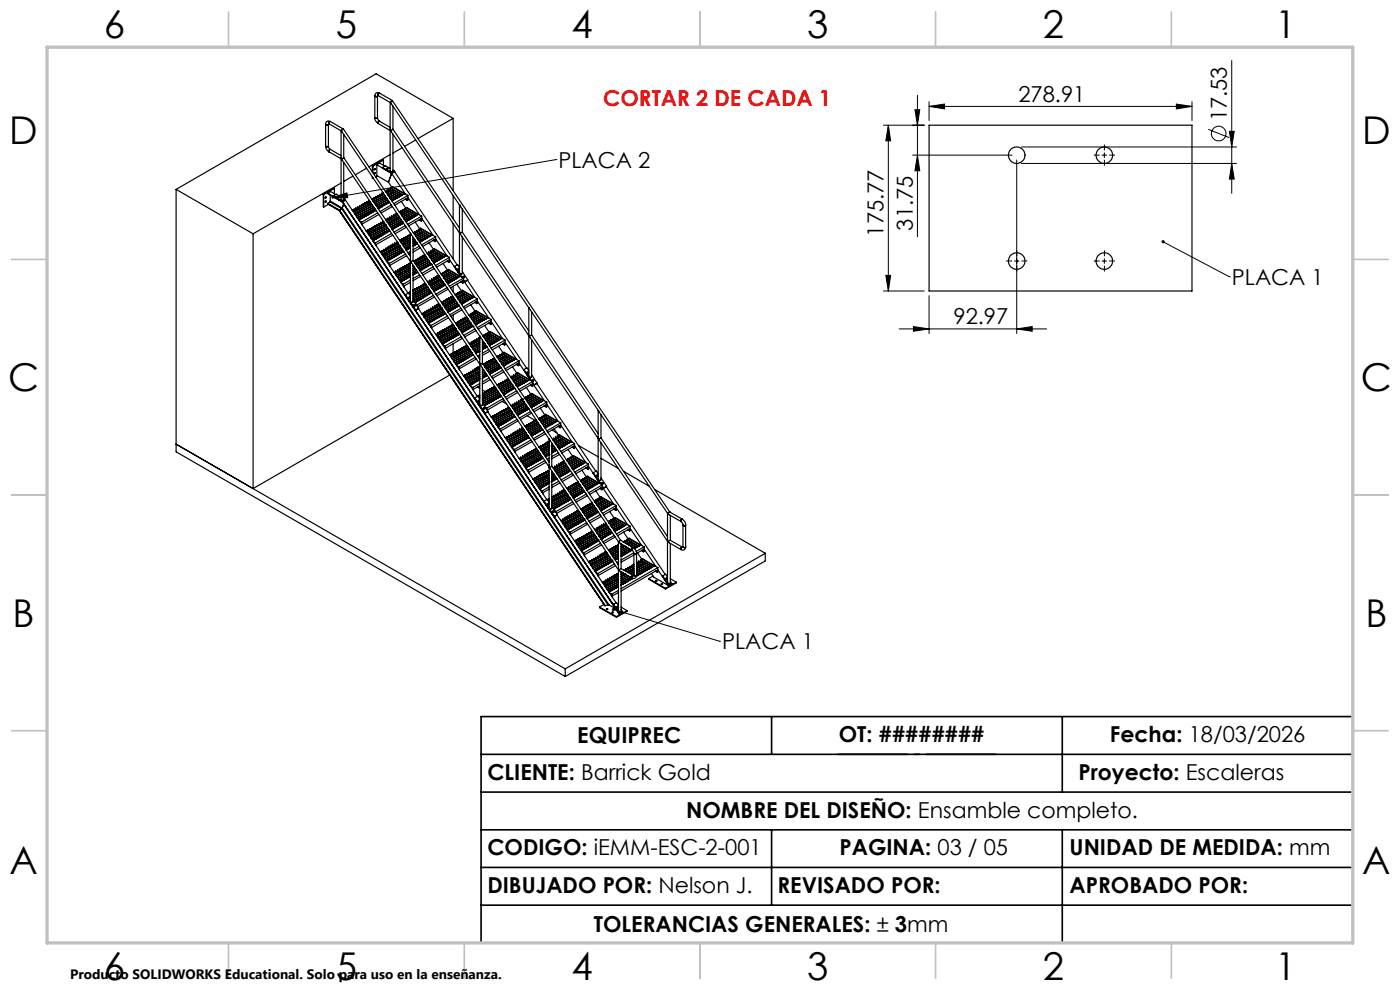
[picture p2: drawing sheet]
<svg xmlns="http://www.w3.org/2000/svg" width="297mm" height="210mm" viewBox="0 0 297 210" stroke-linecap="round" stroke-linejoin="round" font-family="sans-serif">
<defs><g id="words">
<g font-size="8.1">
<text x="22" y="8">6</text>
<text x="71.2" y="8">5</text>
<text x="121.2" y="8">4</text>
<text x="171.2" y="8">3</text>
<text x="221.2" y="8">2</text>
<text x="270.5" y="8">1</text>
<text x="2" y="30.5">D</text>
<text x="289" y="30.5">D</text>
<text x="1.7" y="83">C</text>
<text x="288.7" y="83">C</text>
<text x="2.7" y="133">B</text>
<text x="289.7" y="133">B</text>
<text x="2" y="185.5">A</text>
<text x="289" y="185.5">A</text>
<text x="22" y="208">6</text>
<text x="71.2" y="208">5</text>
<text x="121.2" y="208">4</text>
<text x="171.2" y="208">3</text>
<text x="221.2" y="208">2</text>
<text x="270.5" y="208">1</text>
</g>
<text font-size="4.7" fill="#f00" x="128" y="22.6">CORTAR 2 DE CADA 1</text>
<g font-size="4.7">
<text x="216" y="21.6">278.91</text>
<text x="260.3" y="25.7" transform="rotate(-90 260.3 25.7)">17.53</text>
<text x="118.5" y="35.6">PLACA 2</text>
<text x="187.4" y="50.2" transform="rotate(-90 187.4 50.2)">175.77</text>
<text x="193.6" y="48.9" transform="rotate(-90 193.6 48.9)">31.75</text>
<text x="261.3" y="60.4">PLACA 1</text>
<text x="202.3" y="68.7">92.97</text>
<text x="153.2" y="137.7">PLACA 1</text>
<text x="122.5" y="157.5">EQUIPREC</text>
<text x="178" y="157.4">OT: ########</text>
<text x="235.5" y="157.5">Fecha: 18/03/2026</text>
<text x="103.4" y="165.5">CLIENTE: Barrick Gold</text>
<text x="228.8" y="165.5">Proyecto: Escaleras</text>
<text x="145.6" y="173.6">NOMBRE DEL DISEÑO: Ensamble completo.</text>
<text x="103.4" y="181.3">CODIGO: iEMM-ESC-2-001</text>
<text x="178.1" y="181.3">PAGINA: 03 / 05</text>
<text x="226.9" y="181.3">UNIDAD DE MEDIDA: mm</text>
<text x="103.4" y="189.5">DIBUJADO POR: Nelson J.</text>
<text x="164.9" y="189.5">REVISADO POR:</text>
<text x="226.9" y="189.5">APROBADO POR:</text>
<text x="126" y="197.7">TOLERANCIAS GENERALES: ± 3mm</text>
</g>
<text font-size="2.9" x="14.9" y="207.6">Producto SOLIDWORKS Educational. Solo para uso en la enseñanza.</text>
</g></defs>
<g fill="none" stroke="#000" stroke-width=".25">
<path d="M80.5 19.7a.62 .62 0 0 0-.7 0 .62 .62 0 0 0-.3 .6M80.5 19.7l-.3 .2v.4M80.5 19.7l2.8 1.6M69.1 31l.3 .8 .4 .4M69.1 26.3l.2 .2 .4-.2M69.1 31l.2 .1 .4-.1M69.1 26.3v4.7M69.7 31l.1 .4 .3 .3M69.7 26.3v4.7M69.8 26.3h-.1M69.8 26.3l2.6 1.5M69.8 32.2l2.6 1.5"/>
<path d="M70.1 25.8a.64 .64 0 0 0-.7-.1 .64 .64 0 0 0-.3 .6M70.1 25.8l-.3 .2v.3M70.1 31.7l-.3 .2v.3M70.1 25.8l2.7 1.6M70.1 31.7l2.3 1.3M70.9 40l-2.2 1.3M70.9 40v1.1M70.9 40l-.1-.1-2.2 1.3M72.4 27.8v5.8M72.4 33.7v8.7l.2 .1 .3-.2v-7.8M72.4 38.8l-18.7 10.8M72.4 33.6l14.7 21.8"/>
<path d="M72.4 33.6v.1M72.4 27.7l14.7 21.8M72.4 27.7v.1M72.8 27.4l-.4 .3M72.8 27.4l58.9 87.2M72.9 33.4l-.5 .2M72.9 33.4l14.2 21M72.9 28.5v4.9M74.9 37.4l-2 1.1M77.8 35.7l-2.4 1.4M79 35.2v1.3M79 37.5l.1 .4"/>
<path d="M79 35.2h.1M79.1 35.2v1.5M79.1 37.7v.2M79.2 37.8l-.1 .1M79.5 25l.2 .6 .5 .6M79.5 35.8l-.1 .1M79.5 36.6l-.1 .2M79.5 25l.1 .1 .5-.1M79.5 20.3l.3 .2 .3-.2M79.5 20.3v4.7M79.9 35l3.2 1.8M79.9 35l.6-.4 1.2 .6"/>
<path d="M79.9 35v2.2l2.5 1.5M80.1 25l.4 .7M80.1 20.3v4.7M80.1 37.3l-.4 .3M80.2 20.3l-.1-.1v.1M80.2 26.2l2.6 1.5M80.2 20.3l2.6 1.4M80.5 25.7l-.3 .2v.3M80.5 25.7l2.3 1.3M81.1 35.5v.2M81.1 35.5l.7-.3 1 .5M81.1 35.5l2 1.1"/>
<path d="M81.4 34l-2.3 1.2M81.4 34v1.1M81.4 34l-.2-.1-2.2 1.3M82 35.7h.3a.16 .16 0 0 1-.1 .2 .16 .16 0 0 1-.2-.2zM82 35.8h.3M82.4 38.7l.8 1.2M82.8 21.7l.1 5.9M82.8 27.7v8.6l.1 .1 .5-.1v-7.8M82.8 32.8l-4.6 2.6M82.8 39.9l2.6 1.4zM82.8 39.9v.4M82.9 27.6l-.1 .1"/>
<path d="M82.9 21.7l29.3 43.6M82.9 21.7h-.1M82.9 27.6l14.6 21.8M83.1 36.6v.2M83.1 36.8l-.7 1.9M83.1 36.8l2.9 4.4M83.2 39.7l2.6 1.5-2.7 1.4M83.2 39.7l.1-.1 3.2 1.8M83.2 39.7v.4M83.3 21.4l-.4 .3M83.3 21.4l58.8 87.2M83.4 27.4l-.5 .2"/>
<path d="M83.4 22.5v4.9M83.4 27.4l14.1 21M83.4 36.1l.3 .2M83.7 36.3v.1M83.7 36.4l-.6 .4M83.7 36.3l-.6 .3M83.7 36.4l13.3 19.8M85.3 31.4l-1.9 1.1M88.2 29.7l-2.4 1.4M96.1 25.1l-7.4 4.3M96.1 25.1v15.3M96.1 25.1l-16.3-9.4-42.4 24.5"/>
<path d="M197.1 26.6h55.8v35.1h-55.8zM37.4 40.2v55.6l82.5 47.7M37.4 40.2l16.3 9.4M53.7 49.6v54M68.6 41.2l.1 2.7M68.6 41.2l.1 .1M68.7 41.3v2.6M69 42.7h.2l-.1 .2zM69.1 41.8l-.1 .2M69.1 42.7l-.1 .2M69.5 41l3.1 1.9M69.5 41l3.1 1.8"/>
<path d="M69.5 41h.1M69.5 43.2h.1M69.5 41l.6-.4 1.1 .7M69.5 43.2l2.5 1.5M69.5 43.1v.1M69.5 43.1l2.5 1.5M69.7 43.3l-1 .6M70 42.8l-.5 .3M70 42.8l2.5 1.5M70.1 42.6l-.1 .2M70.1 42.6l2.5 1.5M70.1 41.4v1.2"/>
<path d="M70.7 41.5l1.9 1.1M70.7 41.5l.7-.3 1 .6M70.7 41.5v.2M71.6 41.8h.3M72 44.7h.1M72 44.7l56.3 83.8M72 44.6v.1M72 44.6l56.4 83.9M72.5 44.3l-.5 .3M72.5 44.3l56.5 84M72.6 44.1l-.1 .2M72.6 44.1l56.6 84.2"/>
<path d="M72.6 42.8v.1M72.6 42.9l58.8 87.3M72.6 42.6v.2M72.6 42.8l58.8 87.4M72.9 43.3l-.3 .8M72.9 42.1l.4 .2M73.3 42.4l13.2 19.8M73.3 42.4l-.7 .4M73.3 42.3l-.7 .3M73.3 42.3v.1M74.7 44.6h.1M74.8 44.6l2.5 1.4z"/>
<path d="M75.1 44.4l2.6 1.4zM75.1 44.4v.4M75.2 45.3l1.7 1-1.7-.9M75.3 45.4h.1M75.5 44.2v.3M75.5 44.1l2.6 1.5zM75.7 46l.8 .5-.8-.4M75.7 45.1h.1M75.9 43.9l2.6 1.5zM75.9 43.9v.4M76.1 44.9h.1M76.2 46.3h.1"/>
<path d="M76.2 46.8l.5 .3M76.3 43.7v.4M76.3 43.7l2.5 1.4zM76.5 44.7h.1M76.6 46.1h.1M76.7 43.5v.4M76.7 43.5l2.5 1.4zM76.7 47.1v.5M76.8 44.4h.1M77 45.9h.1M77 43.2l2.6 1.5zM77 43.2h.1"/>
<path d="M77 43.2v.5M77.2 44.2h.1M77.4 45.6h.1M77.4 43v.5M77.4 43l2.1 1.3M77.4 43l2.1 1.2M77.6 44h.1M77.7 49l2.5 1.4zM77.8 45.4h.1M77.8 42.8v.4M77.8 42.8l1.2 .7M78 43.8h.1"/>
<path d="M78 48.8l2.6 1.4zM78 48.8v.4M78.1 49.7l1.7 1-1.6-1M78.2 45.2h.1M78.2 42.6v.4M78.2 42.6l.3 .2M78.2 42.6h.1M78.2 49.7h.1M78.2 42.6l.3 .1M78.4 43.6h.1M78.4 48.5l2.6 1.5zM78.4 48.5v.5"/>
<path d="M78.6 45h.1M78.6 49.5h.1M78.6 50.4l.8 .5-.7-.4M78.8 43.3h.1M78.8 48.3v.4M78.8 48.3l2.6 1.5zM79 44.8h.1M79 42.1l2.5 1.5M79 42.1v.3M79 49.3h.1M79.1 42.6l2 1.2-1.9-1.1M79.2 50.7h.1"/>
<path d="M79.2 51.2l.5 .3M79.2 48.1l2.6 1.4zM79.2 48.1v.4M79.3 44.5h.1M79.4 41.9v.4M79.4 41.9l2.5 1.4zM79.4 41.9h.1M79.4 49.1h.1M79.6 50.5h.1M79.6 42.9h.1M79.6 47.9v.4M79.6 47.9l2.5 1.4"/>
<path d="M79.6 47.8v.1M79.6 43.3l1.2 .7-1.1-.5M79.7 51.5v.5M79.8 44.6l-3.6 2.1-.1-.1M79.8 41.7l2.5 1.4zM79.8 41.7v.4M79.8 48.8v.1M79.9 50.3h.1M80 42.6l-.1 .1M80 47.7v.3M80 47.7l2.5 1.4M80.1 44.1h.1"/>
<path d="M80.1 45.1l-3.4 2M80.1 44.1l.3 .2M80.2 41.5l2.3 1.3M80.2 41.5l2.5 1.4-2.4 1.4M80.2 44.2l.1 .1M80.2 41.5v.4M80.2 48.6h.1M80.3 50.1h.1M80.3 42.4h.1M80.3 44.3h.1M80.4 45.5l-3.6 2v.3M80.4 47.4l2.1 1.2"/>
<path d="M80.4 47.4l2 1.2M80.4 47.4v.4M80.5 43.8v.1M80.5 41.2l1.6 1M80.5 41.2h.1M80.5 41.2v.5M80.6 48.4h.1M80.6 41.2l1.5 .9M80.6 53.4l2.6 1.4-2.6-1.4M80.7 49.8h.1M80.7 42.2h.1M80.8 47.2l1.2 .7"/>
<path d="M80.8 47.2l1.2 .6M80.8 47.2v.4M80.9 43.6h.1M80.9 41l.7 .4M80.9 41v.4M81 48.1v.1M81 53.2v.3M81 53.1l2.6 1.5zM81.1 54l1.7 1-1.7-.9M81.1 49.6h.1M81.1 42h.1M81.1 47l.4 .2"/>
<path d="M81.1 47l.4 .1M81.1 47v.4M81.2 54.1h.1M81.2 43.4h.1M81.3 40.9v.3M81.4 47.9h.1M81.4 52.9l2.6 1.5zM81.4 52.9h.1M81.4 52.9v.4M81.5 41.8h.1M81.5 49.3v.1M81.5 43.6h.1"/>
<path d="M81.6 54.8l.8 .5-.8-.5M81.6 53.9h.1M81.7 43.2h-.1M81.7 47.7h.1M81.7 40.6l2.5 1.4-2.4-1.4M81.8 52.7v.4M81.8 52.7l2.5 1.4zM81.9 49.1h.1M81.9 46.5v.3M82 46.5l2.5 1.5zM82 46.5h-.1M82 53.6v.1"/>
<path d="M82 43h.1M82.1 47l2 1.2-2-1.1M82.1 40.3v.4M82.1 55.1h.1M82.1 55.6l.5 .3M82.1 40.3l2.5 1.5zM82.2 52.5v.4M82.2 49.3h-.1M82.2 52.4l2.5 1.5zM82.2 41.3l1.7 .9-1.6-.8M82.3 48.9h.1M82.3 41.3h.1"/>
<path d="M82.3 46.3l2.5 1.5M82.3 46.3l2.6 1.4M82.3 46.3v.4M82.4 53.4h.1M82.4 42.7h.1M82.4 40.1l2.6 1.4zM82.4 40.1v.4M82.5 47.3h.1M82.5 54.8v.1M82.5 49.1h.1M82.5 52.2v.5M82.5 52.2l2.6 1.5z"/>
<path d="M82.6 47.8l1.1 .6-1.1-.6M82.6 55.9v.4M82.7 41.1h.1M82.7 46.1l2.6 1.4zM82.7 46.1v.4M82.7 49l-3.6 2h-.1M82.7 42l.8 .5-.7-.4M82.8 53.2h.1M82.9 47.1h.1M82.9 54.6h.1M82.9 52v.4M83 52l2.5 1.5z"/>
<path d="M83 43.5l-2.4 1.4M83 40.9h.1M83.1 49.5l-3.4 2M83.1 45.9l2.5 1.4-2.4 1.4M83.1 48.5l.2 .1h-.2M83.1 45.9l2.4 1.3M83.1 45.9v.3M83.1 53h.1M83.2 42.3h.1M83.3 43.8l-2.4 1.4M83.3 46.8h.1M83.3 54.4h.1"/>
<path d="M83.3 49.9l-3.5 2v.2M83.3 51.8l2.1 1.1M83.3 51.8v.4M83.3 51.8l2.1 1.2M83.4 48.3h.1M83.4 40.6h.1M83.5 45.6l1.6 1M83.5 45.6v.4M83.5 45.6l1.5 .9M83.5 52.8h.1M83.6 57.7h.1M83.6 42.1h.1"/>
<path d="M83.6 57.8l2.5 1.4zM83.7 46.6h.1M83.7 54.2h.1M83.7 51.6v.4M83.7 51.6l1.2 .7M83.7 51.6l1.2 .6M83.8 48h.1M83.9 45.4l.7 .4M83.9 45.4l.6 .3M83.9 45.4v.4M83.9 52.6h.1M83.9 57.5v.4"/>
<path d="M83.9 57.5l2.6 1.5zM84 41.8h.1M84 58.4l1.7 1M84.1 46.4h.1M84.1 54h.1M84.1 58.5l1.6 .9M84.1 51.4v.3M84.1 51.4l.4 .2M84.1 58.5h.1M84.1 51.3v.1M84.1 51.3l.3 .2M84.2 47.8h.1"/>
<path d="M84.2 45.3v.3M84.3 52.3h.1M84.3 57.3l2.6 1.5M84.3 57.3v.4M84.3 41.6h.1M84.5 46.1h.1M84.5 53.8h.1M84.5 58.3h.1M84.5 59.2l.8 .4-.7-.3M84.6 47.6h.1M84.7 52.1h.1M84.7 57.1v.4"/>
<path d="M84.7 57.1l2.4 1.3M84.7 44.9l2.5 1.5M84.7 41.4h.1M84.7 45l2.5 1.4M84.8 53.5h.1M84.9 50.9v.2M84.9 50.9l2.2 1.2M84.9 50.9l2.2 1.3M84.9 47.7l-.1 .1M84.9 58.1h.1M85 47.3h.1M85 44.7l2.6 1.5z"/>
<path d="M85 44.7v.4M85.1 59.5h.1M85.1 60l.5 .3M85.1 51.4l2 1.2M85.1 56.9l2 1.1zM85.1 56.9v.3M85.1 51.5l2 1.1M85.1 42.7l1 1.6M85.2 45.7l1.6 .9-1.6-.9M85.2 45.7h.1M85.2 53.3h.1M85.3 50.7v.4"/>
<path d="M85.3 50.7l1.8 1M85.3 57.8h.1M85.4 47.1h.1M85.4 44.5l2.6 1.5zM85.4 44.5v.4M85.4 59.3h.1M85.5 51.6h.1M85.5 56.6v.4M85.5 56.6l1.6 .9M85.5 52.2l1.2 .6-1.1-.6M85.6 45.5h.1M85.7 53.4l-3.6 2-.1-.1"/>
<path d="M85.7 50.5l1.4 .8M85.7 50.5v.4M85.7 57.6h.1M85.7 59.4h.1M85.7 46.4l.7 .4-.7-.3M85.8 44.3v.4M85.8 44.3l2.6 1.4zM85.8 59h.1M85.8 44.3h.1M85.9 51.4h.1M85.9 56.4v.4M85.9 56.4l1.2 .7"/>
<path d="M85.9 56.4l1.2 .6M86 42.3l.4 .2M86 47.9l-2.4 1.3M86 45.3h.1M86 53.9l-3.4 2M86 52.9l.3 .1h-.2M86 50.2l1.1 .6zM86 50.2v.5M86.1 57.4h.1M86.1 46.7h.1M86.1 44.1l2.6 1.4-2.6 1.5M86.1 44.1l.2-.1 3.2 1.9"/>
<path d="M86.1 44.1v.3M86.2 42.1l-.1 .1M86.2 48.2l-2.4 1.4M86.2 58.8h.1M86.3 51.2h.1M86.3 54.2l-3.6 2.1v.2M86.3 56.2v.4M86.3 56.2l.8 .4M86.4 45h.1M86.4 52.6h.1M86.4 42.5v-.5l-2.7 1.5M86.4 50v.4"/>
<path d="M86.4 50l.7 .4M86.4 50l.7 .3M86.5 57.1h.1M86.5 46.5h.1M86.5 41.4l-3 1.8M86.5 41.4v1l-.1 .1M86.5 41.9l2.5 3.6M86.6 58.6h.1M86.6 51h.1M86.6 56v.4M86.6 56l.5 .2M86.7 55.9l-.1 .1"/>
<path d="M86.8 52.4h.1M86.8 49.8l.3 .1M86.8 49.8v.4M86.9 56.9h.1M86.9 58.8h.1M86.9 46.2h.1M87 58.3v.1M87 50.8h.1M87.1 49.5l29.4 43.6M87.1 49.5v5.9M87.1 55.4h.1M87.1 55.4l.1 8.6a.24 .24 0 0 0 .2 .2 .24 .24 0 0 0 .2-.2v-7.7"/>
<path d="M87.1 59.4l-1.5 .9M87.1 59.9l-1.4 .8v.2M87.1 58.7l-2 1.1h-.2M87.1 53.3l-.6 .3M87.1 53.8l-.3 .2M87.1 52.6l-.9 .5M87.1 55.8l-.1 .4M87.1 55.4l14.7 21.8M87.2 46.4h.1M87.3 46h.1M87.6 56.5h.1M87.6 50.3v5l-.5 .1"/>
<path d="M87.6 55.2l14.2 21M87.6 51.2l.9 .5-.9 .5M87.6 57.9l.4 .2M87.6 57.4l.8 .4-.8-.4M87.6 57l.8 .4M87.6 56.9l.8 .5M87.6 56.5l.3 .2M87.6 56.5l.3 .1M87.6 52l.2 .1M87.6 51.6l.6 .3-.6-.3M87.6 51.1l.9 .5M87.7 49.3l2.4 1.5-2.4-1.4"/>
<path d="M87.7 45.8h.1M87.8 57.9h.1M87.8 55.3v.2M87.8 55.3l2.6 1.4zM87.9 51.7h.1M88 50.9l-.4-.2 .5 .3M88 49.1v.4M88 49.1l2.5 1.4zM88 55.8l2 1.2-1.9-1.1M88.1 58.1h-.1M88.1 47.1l1 1.5M88.2 57.7h.1"/>
<path d="M88.2 50.1l1.5 .9M88.2 55.1l2.6 1.4zM88.2 50.2l1.5 .8M88.2 55.1v.4M88.3 51.5h.1M88.4 48.9l2.5 1.4zM88.4 48.9v.4M88.4 56h.1M88.5 56.5l1.1 .7-1.1-.6M88.5 49.9h.1M88.6 54.8v.4M88.6 57.7l-.9 .6"/>
<path d="M88.6 54.8l2.6 1.5zM88.7 50.8l.7 .4-.7-.3M88.8 48.7v.4M88.8 48.7l2.5 1.4M88.8 55.8h.1M88.9 49.6h.1M88.9 46.6l.5 .3M88.9 52.2l-1.3 .8M89 54.6v.4M89 54.6l2.5 1.5M89 58.3l-1.4 .8M89 57.3l.2 .1h-.2"/>
<path d="M89 54.6h.1M89 54.6l2.5 1.4M89.1 51.1h.1M89.1 46.5l-.1 .1M89.1 48.5l2.6 1.4-2.7 1.5M89.1 48.5l.1-.1 3.2 1.8M89.1 48.5v.4M89.1 52.6l-1.5 .9M89.2 55.6h.1M89.2 58.6l-1.6 .9M89.3 57h.1M89.3 49.4h.1"/>
<path d="M89.4 46.9v-.5l-2.7 1.5M89.4 54.4v.4M89.4 54.4l1.6 .9M89.4 54.4l1.5 .9M89.5 50.8h.1M89.5 45.9l-3 1.7M89.5 45.9l-.1 1M89.5 46.3l2.4 3.6M89.6 55.4h.1M89.7 56.8h.1M89.7 54.2l.8 .4M89.7 54.2l.8 .3"/>
<path d="M89.7 54.2v.4M89.7 51h.1M89.9 50.6h.1M90 55.1h.1M90.1 56.6h.1M90.1 54v.4M90.2 50.4h.1M90.3 54.9h.1M90.5 56.3h.1M90.6 50.2h.1M90.6 53.7l2.5 1.5-2.4-1.4M90.8 59.7v.2"/>
<path d="M90.8 59.6l2.5 1.5zM90.9 56.1h.1M90.9 53.5v.4M90.9 53.5l2.6 1.5zM91 51.5l1.1 1.5M91.1 54.5h.1M91.1 54.5l1.6 .9-1.5-.9M91.2 59.5v.4M91.2 59.4l2.5 1.5zM91.2 59.4v.1M91.3 55.9h.1M91.3 50.1h.1"/>
<path d="M91.3 53.3v.4M91.3 53.3l2.6 1.4zM91.5 54.2h.1M91.5 56.1h.1M91.5 56.1l-2.4 1.4M91.5 59.2l2.6 1.5zM91.5 59.2v.4M91.6 55.2l.7 .4-.6-.3M91.7 53l2.5 1.5M91.7 53h.1M91.7 53v.5M91.9 56.6l-2.4 1.4"/>
<path d="M91.9 51l.4 .3M91.9 54h.1M91.9 59v.4M91.9 59l2.5 1.4M91.9 59l2.5 1.5M92 55.4h.1M92.1 50.9l-.1 .1M92.1 52.8l2.5 1.5-2.6 1.5M92.1 52.8h.1l3.2 1.8M92.1 52.8v.4M92.1 57l-2.4 1.3M92.1 60h.1"/>
<path d="M92.3 53.8h.1M92.3 51.3v-.5l-2.7 1.5M92.3 58.8v.4M92.3 58.8l1.7 1M92.3 58.8l1.6 .9M92.4 55.2h.1M92.4 50.2l-3 1.8M92.4 50.2v1l-.1 .1M92.4 50.7l2.5 3.6M92.5 59.8h.1M92.7 58.6l.8 .4M92.7 58.6l.7 .3"/>
<path d="M92.7 58.6v.4M92.8 55h.1M92.9 59.5h.1M93.1 58.4v.3M93.2 54.8h.1M93.3 59.3h.1M93.6 54.6h.1M93.6 58.1l2.5 1.4-2.5-1.3M93.9 57.9l2.5 1.4zM93.9 57.9v.4M94 55.9l1 1.5M94.1 58.8l1.6 1-1.6-.9"/>
<path d="M94.3 57.7v.4M94.3 54.5h-.1M94.3 57.6l2.5 1.5zM94.5 58.6h.1M94.6 59.6l.7 .4-.7-.3M94.7 57.4h.1M94.7 57.4v.4M94.7 57.4l2.5 1.5zM94.8 55.4l.4 .3M94.9 58.4h.1M95 59.8h.1M95 55.3h-.1"/>
<path d="M95 57.2l2.5 1.5-2.5 1.5M95 57.2l.1-.1 3.2 1.9M95 57.2v.4M95.2 55.7v-.5l-2.6 1.5M95.2 58.2h.1M95.4 54.6l-3 1.7M95.4 54.6l-.2 1.1M95.4 55.1l2.4 3.6M95.4 59.6h.1M95.8 59.4h.1M96.1 41.5v4.9M96.1 47.4v7.5"/>
<path d="M96.2 59.2h.1M96.4 56.5l.7-.4 .4 .7M96.4 56.5l1.6 2.3M96.4 56.5v.1M96.6 58.9h.1M97.2 57l.2 .3M97.5 43.5l.1 6M97.5 49.4l.1 .1M97.5 49.4l.1 8.6a.25 .25 0 0 0 .2 .2 .25 .25 0 0 0 .3-.2v-7.7M97.6 49.5l14.6 21.7M97.8 59.8l.4 .2M98 59.7h-.1"/>
<path d="M98.1 49.2l-.5 .3M98.1 49.2l14.1 21M98.1 44.3v4.9M98.1 57.6l1.1 1.8M98.2 58.7l.3 .2M98.3 59l-3 1.7M98.3 59v1h-.1M98.3 59.3l.3 .5M98.5 59.8l-.2-.3 2.5 3.6M98.6 59.8h-.1M99.2 59.4l-.7 .4M99.2 59.4l12.5 18.7"/>
<path d="M99.2 59.4h.1M99.2 59.4l-.6 .4M85.6 60.3v.4M86 62.5l2.2 3.2M86 62.5l2.1 3.3M86 62.5l.6-.3 .5 .6M86.5 62.1l.1 .1M86.7 62.2l.4 .2M86.7 63.1l.3 .2M86.7 62.3l.4 .2M86.9 61.9v.4M86.9 61.9l.2 .1z"/>
<path d="M87.6 63.2l1.1 .6M87.6 62.8l1.5 .8-1.5-.8M87.6 62.3l1.9 1.1-1.9-1M87.6 61.9l2.2 1.2M87.6 63.6l1.2 1.8M87.7 63.7l.6 .3-.6-.3M87.7 61.5v.4M87.7 61.4l2.5 1.5zM87.8 64.7l.3 .2M87.9 62.4h.1M88 63.8v.1M88.1 61.2v.5"/>
<path d="M88.1 61.2l2.5 1.5zM88.2 64.5l.3 .2M88.2 65.7l-.1 .1M88.3 62.2h.1M88.4 63.6h.1M88.4 61v.4M88.5 61l2.5 1.5zM88.5 64.7v.2M88.7 62h.1M88.7 63.8h.1M88.8 65.5l-.7 .3M88.8 65.5l12.5 18.6"/>
<path d="M88.8 63.4h.1M88.8 60.8v.4M88.8 65.4l-.6 .3M88.8 65.4v.1M88.9 60.8l2.5 1.4zM89 61.8h.1M89.2 63.2h.1M89.2 60.6v.4M89.2 60.6l2.2 1.2M89.2 60.6l2.1 1.2M89.4 61.6h.1M89.5 66.5l2.5 1.5-2.5-1.4"/>
<path d="M89.6 63h.1M89.6 60.4l1.3 .7M89.6 60.4l1.2 .6M89.6 60.4v.3M89.8 61.3h.1M89.8 66.3v.4M89.8 66.3l2.6 1.4zM89.8 63.1h.1M89.9 66.3h-.1M89.9 67.2l1.7 1M90 62.8h.1M90 67.3l1.6 .9"/>
<path d="M90 60.1v.4M90 60.1l.4 .3M90 60.1l.3 .2M90 67.3h.1M90.2 61.1h.1M90.2 66.1l2.6 1.4zM90.2 66.1v.4M90.3 62.5h.1M90.4 67.1h.1M90.4 67.9l.8 .5-.7-.4M90.6 60.9h.1M90.6 65.9v.3"/>
<path d="M90.6 65.8l2.6 1.5zM90.7 62.3h.1M90.8 66.8h.1M90.9 68.3h.1M90.9 68.7l.6 .3M91 60.2l2 1.1-2-1M91 65.6v.4M91 65.6l2.6 1.5zM91.1 62.1h.1M91.2 66.6h.1M91.3 68h.1M91.4 60.4h.1"/>
<path d="M91.4 65.4l2.5 1.4zM91.4 65.4h.1M91.4 65.4v.4M91.5 69v.5M91.5 61l1.1 .6-1.1-.6M91.6 66.4h.1M91.6 62.1l-3.6 2.1M91.6 68.2h.1M91.7 67.8h.1M91.8 60.2h.1M91.8 65.2v.4M91.8 65.1l2.5 1.5z"/>
<path d="M91.9 62.7l-3.4 2M92 66.1h.1M92 61.7l.2 .1h-.2M92.1 67.6h.1M92.1 65l2.2 1.2M92.1 65l2.2 1.1M92.1 65v.4M92.2 63l-3.5 2.1M92.3 61.4h.1M92.4 65.9h.1M92.4 70.9h.1M92.4 70.9l2.6 1.4z"/>
<path d="M92.5 67.3h.1M92.5 64.7v.4M92.5 64.7l1.3 .8M92.5 64.7h.1M92.6 64.7l1.2 .7M92.7 61.2h.1M92.7 65.7h.1M92.8 70.7v.4M92.8 70.7l2.6 1.4zM92.9 67.1h.1M92.9 71.6l1.7 1-1.7-.9M92.9 64.5l.4 .3"/>
<path d="M92.9 64.5l.4 .2M92.9 64.5v.4M93 71.6h.1M93.1 61h.1M93.1 65.5h.1M93.2 70.5v.4M93.2 70.4l2.5 1.5zM93.3 66.9h.1M93.3 72.3l.9 .5-.8-.4M93.4 71.4h.1M93.5 60.7h.1M93.5 65.3h.1"/>
<path d="M93.6 70.2v.5M93.6 70.2l2.5 1.5zM93.7 66.7h.1M93.7 64.1l2.6 1.4zM93.7 64.1v.1M93.7 64.1h.1M93.8 71.2h.1M93.8 60.5h.1M93.9 72.6h.1M93.9 73.1l.5 .3M93.9 70v.4M93.9 64.6l2 1.1-1.9-1"/>
<path d="M94 70l2.5 1.5zM94.1 66.5h.1M94.1 63.8v.4M94.1 63.8l2.6 1.5zM94.2 71h.1M94.2 60.3h.1M94.3 64.8h.1M94.3 72.4h.1M94.3 69.8v.4M94.3 69.8l2.6 1.5M94.4 69.8h-.1M94.4 73.4v.5"/>
<path d="M94.4 65.3l1.1 .7-1-.6M94.4 60.5h.1M94.5 60.5l-2.4 1.3M94.5 63.6v.4M94.5 63.6l2.5 1.4zM94.5 70.8h.1M94.5 66.5l-3.6 2.1-.1-.1M94.7 64.6h.1M94.7 72.2h.1M94.7 69.6l2.6 1.4zM94.7 69.6v.4M94.8 61l-2.3 1.4"/>
<path d="M94.9 63.4l2.5 1.4M94.9 63.4v.4M94.9 63.4h.1M94.9 67.1l-3.4 1.9M94.9 70.5h.1M94.9 66.1l.2 .1M95 66.1l.1 .1M95.1 64.4h.1M95.1 72h.1M95.1 61.3l-2.4 1.4M95.1 69.3v.4M95.1 69.3l2.2 1.3"/>
<path d="M95.1 69.3l2.2 1.2M95.1 66.2h.1M95.1 67.4l-3.5 2.1v.2M95.2 65.8h.1M95.2 63.2v.4M95.2 63.2l1.7 .9M95.3 70.3h.1M95.4 75.3l2.5 1.4-2.5-1.4M95.4 79.5l-41.7 24.1M95.5 64.1h.1M95.5 71.7h.1M95.5 69.1v.4"/>
<path d="M95.5 69.1l1.3 .8M95.5 69.1l1.3 .7M95.6 65.6h.1M95.6 63v.4M95.6 63l.8 .4M95.6 63l.8 .3M95.7 70.1h.1M95.7 75.1l2.6 1.4zM95.7 75.1v.4M95.8 76l1.7 1-1.6-.9M95.8 63.9h.1M95.8 71.5h.1"/>
<path d="M95.9 68.9l.4 .2M95.9 68.9v.4M95.9 76.1h.1M96 65.3h.1M96 62.8v.3M96.1 69.9h.1M96.1 74.9v.3M96.1 74.9l2.5 1.4M96.1 60.7v1.2M96.1 66.8v1.1M96.1 68.9v.1M96.1 72.9v2"/>
<path d="M96.2 74.8l-.1 .1M96.2 74.8l2.5 1.5M96.2 71.3h.1M96.2 63.7h.1M96.3 75.8h.1M96.3 76.7l.8 .5-.8-.4M96.4 65.1h.1M96.5 69.6h.1M96.5 74.6l2.6 1.5zM96.5 74.6v.4M96.6 62.5l2.4 1.5M96.6 62.6l2.4 1.4"/>
<path d="M96.6 71.1h.1M96.7 68.5l2.5 1.4zM96.7 68.5v.1M96.7 75.6h.1M96.8 64.9h.1M96.8 62.3l2.6 1.4zM96.8 62.3v.4M96.8 77h.1M96.8 77.5l.6 .3M96.9 74.4l2.5 1.4zM96.9 74.4v.4M96.9 71.2v.1"/>
<path d="M96.9 69l1.9 1.1-1.9-1M96.9 60.3l1.1 1.5M97 70.8h.1M97 68.2l2.6 1.5M97 68.2v.4M97 63.2l1.6 1-1.5-.8M97.1 75.4h.1M97.2 64.7h.1M97.2 62v.4M97.2 76.8h.1M97.2 62l2.6 1.5zM97.3 69.2h.1"/>
<path d="M97.3 74.2v.4M97.3 74.2l2.5 1.4M97.4 77.8v.5M97.4 63h.1M97.4 64.8l-2.4 1.4M97.4 69.7l1.1 .6-1.1-.5M97.4 68v.4M97.5 75.1h.1M97.5 70.9l-3.6 2.1-.2-.1M97.5 68l2.5 1.5zM97.5 64l.7 .4-.6-.3M97.6 61.8l2.5 1.5"/>
<path d="M97.6 61.8l2.6 1.5M97.6 61.8v.4M97.6 76.6h.1M97.6 69h.1M97.6 74l2.6 1.4zM97.6 74v.4M97.8 62.8h.1M97.8 65.4l-2.4 1.4M97.8 67.8l2.6 1.4M97.8 67.8h.1M97.8 67.8v.4M97.9 74.9h.1"/>
<path d="M97.9 71.4l-3.5 2M97.9 67.8l2.5 1.4M97.9 70.5h.1M97.9 64.2h.1M98 61.6v.4M98 61.6l2.5 1.5-2.6 1.4M98 61.6h.1l3.1 1.8M98 76.3h.1M98 65.7l-2.4 1.4M98 68.7h.1M98 73.7v.4M98 73.7l2.2 1.2"/>
<path d="M98 73.7l2.3 1.3M98.1 71.8l-3.6 2v.3M98.2 62.6h.1M98.2 70.2h.1M98.2 60v-.5l-2.6 1.6M98.2 67.5v.4M98.2 67.5l1.7 1M98.2 74.7h.1M98.3 79.7l2.6 1.4-2.6-1.4M98.3 64h.1M98.4 76.1h.1M98.4 68.5h.1"/>
<path d="M98.4 73.5v.4M98.4 73.5l1.4 .8M98.4 73.5l1.3 .7M98.6 69.9h.1M98.6 67.3l.8 .5M98.6 67.3l.7 .4M98.6 67.3v.4M98.6 74.5h.1M98.6 76.3h.1M98.7 79.5v.4M98.7 79.5l2.5 1.4M98.7 63.8h.1"/>
<path d="M98.7 79.4v.1M98.8 75.9h.1M98.8 68.3h.1M98.8 73.3l.5 .2M98.8 73.3l.4 .2M98.8 73.3v.4M99 69.7h.1M99 64h.1M99 67.2v.3M99 74.3h.1M99.1 79.2v.4M99.1 79.2l2.5 1.5z"/>
<path d="M99.1 79.2h.1M99.1 63.5v.1M99.2 75.7h.1M99.2 68.1h.1M99.2 73.4v.1M99.3 69.5h.1M99.4 74h.1M99.4 79v.4M99.4 79l2.4 1.4M99.4 79l2.4 1.3M99.5 63.3h.1M99.5 66.9l2.5 1.4-2.4-1.3"/>
<path d="M99.6 75.5h.1M99.6 72.8l2.2 1.3M99.6 72.8l2.2 1.2M99.6 72.8v.2M99.6 69.7h.1M99.7 80h.1M99.7 69.3h.1M99.8 66.7v.4M99.8 75.6h.1M99.8 66.6l2.5 1.5zM99.8 78.8l2 1.1zM99.8 78.8v.4"/>
<path d="M99.9 73.4l1.9 1.1M99.9 64.7l1 1.5M99.9 73.5l1.9 1M99.9 75.2h.1M100 72.6v.4M100 72.6l1.8 1.1M100 72.6l1.8 1M100 67.7l1.6 .8-1.6-.8M100 79.8h.1M100.1 69v.1M100.1 63.3h.1M100.2 66.4v.4"/>
<path d="M100.2 66.4l2.5 1.5zM100.2 73.6h.1M100.2 78.6v.4M100.2 78.6l1.6 .9M100.2 78.6h.1M100.3 78.6l1.5 .8M100.4 67.4h.1M100.4 69.2h.1M100.4 69.2l-2.4 1.4M100.4 74.1l1 .6-1-.5M100.4 72.4v.4M100.4 72.4l1.4 .8"/>
<path d="M100.4 79.5h.1M100.4 75.3l-3.6 2.1-.1-.1M100.5 68.4l.7 .4-.7-.3M100.5 66.2v.4M100.5 66.2l2.6 1.5zM100.6 73.3v.1M100.6 66.2h-.1M100.6 78.3l1.2 .7M100.6 78.3v.4M100.7 64.2l.4 .2M100.8 67.2h.1M100.8 72.2v.4"/>
<path d="M100.8 69.8l-2.4 1.3M100.8 72.2l1 .5zM100.8 79.3h.1M100.8 75.8l-3.4 2M100.9 74.9l.1 .1M100.9 68.6h.1M100.9 64.1h-.1M100.9 66l2.5 1.4-2.5 1.5M100.9 66l.1-.1 3.2 1.9M100.9 66v.4M101 73.1h.1M101 75h.1"/>
<path d="M101 70.1l-2.4 1.4M101 78.1v.4M101 78.1l.8 .5zM101 76.2l-3.5 2v.2M101.1 74.6h.1M101.1 66.9h.1M101.1 64.4v-.5l-2.6 1.5M101.1 71.9v.4M101.1 71.9l.7 .4M101.1 71.9l.7 .3M101.2 79.1h.1M101.2 63.4l-2.9 1.7"/>
<path d="M101.2 63.4l-.1 1M101.2 63.8l2.5 3.7M101.3 68.4h.1M101.4 72.9h.1M101.4 77.9v.4M101.4 77.9l.4 .2M101.5 74.3h.1M101.5 71.7l.3 .2M101.5 71.7l.3 .1M101.5 71.7v.4M101.6 78.8v.1M101.7 68.1h.1"/>
<path d="M101.7 72.7h.1M101.8 71.3v6M101.8 77.2v.1M101.8 77.2v8.6a.27 .27 0 0 0 .2 .2 .27 .27 0 0 0 .3-.1v-7.8M101.8 75.3l-.5 .2M101.8 75.7l-.3 .2M101.8 74.5l-.9 .5M101.8 77.3l14.7 21.8M102.1 67.9h.1M102.3 77.1l-.5 .2M102.3 72.2v4.9M102.3 77.1l14.2 20.9"/>
<path d="M102.3 79.8l.5 .2zM102.3 79.3l.9 .5-.9-.5M102.3 78.9l.9 .5M102.3 78.8l.9 .5M102.3 78.4l.4 .3M102.3 78.4l.4 .2M102.3 73l1 .6M102.3 73.9l.3 .1h-.3M102.3 73.5l.6 .3-.6-.3M102.3 73.1l1 .5M102.3 72.2h.1M102.4 78.4h.1"/>
<path d="M102.4 67.7h.1M102.5 71.3l2.4 1.4-2.4-1.3M102.5 79.8h.1M102.6 77.2l2.5 1.5M102.6 77.2v.2M102.6 77.2h.1M102.7 73.7h.1M102.7 71l2.6 1.5zM102.7 71v.4M102.8 69l1.1 1.6M102.8 77.8l1.9 1.1-1.8-1.1M102.8 72.8l-.5-.2 .6 .3"/>
<path d="M102.9 79.6h.1M102.9 77v.4M103 77l2.5 1.4zM103 72l1.5 .9M103 72.1l1.5 .8M103 73.4h.1M103.1 70.8v.4M103.1 70.8l2.6 1.4zM103.2 78h.1M103.3 71.8h.1M103.3 73.6h.1M103.3 73.6l-1 .6"/>
<path d="M103.3 76.8l2.6 1.4zM103.3 78.5l1.1 .6-1-.5M103.3 76.8v.4M103.4 79.6l-1.1 .6M103.5 70.6l2.5 1.4zM103.5 72.8l.6 .4-.6-.4M103.5 70.6v.4M103.5 77.7h.1M103.6 68.6l.5 .2M103.7 71.6h.1M103.7 74.1l-1.4 .8M103.7 76.5l2.6 1.5"/>
<path d="M103.7 76.5v.4M103.8 76.5h-.1M103.8 76.5l2.5 1.5M103.8 73h.1M103.8 79.3h.2M103.9 68.4l-.1 .1M103.9 70.4l2.5 1.5-2.6 1.4M103.9 70.4l.1-.1 3.1 1.8M103.9 70.4v.4M103.9 77.5h.1M103.9 74.5l-1.6 .9M104 79.3l-.1 .1"/>
<path d="M104.1 71.3h.1M104.1 78.9h.1M104.1 68.8v-.5l-2.6 1.5M104.1 76.3v.4M104.1 76.3l1.7 1M104.1 76.3l1.7 .9M104.2 72.8h.1M104.2 67.8l-3 1.7M104.2 67.8v.9l-.1 .1M104.2 68.2l2.4 3.7M104.3 77.3h.1M104.5 78.7h.1"/>
<path d="M104.5 76.1l.8 .4M104.5 76.1v.4M104.5 76.1l.8 .5M104.5 72.9h.1M104.6 72.5v.1M104.7 77.1h.1M104.8 78.5h.1M104.9 75.9v.4M105 72.3h.1M105.1 76.8h.1M105.2 78.3h.1M105.4 72.1h.1"/>
<path d="M105.4 75.7l2.4 1.4-2.3-1.3M105.6 78v.1M105.7 75.4v.4M105.7 75.4l2.5 1.5zM105.8 73.4l1 1.6M105.9 76.4l1.6 .9-1.5-.8M106 77.8h.1M106 75.2v.4M106.1 75.2l2.5 1.5zM106.3 76.2h.1M106.3 78l-2.4 1.4M106.4 75v.4"/>
<path d="M106.4 77.2l.7 .3-.6-.3M106.4 75l2.6 1.4M106.6 72.9l.4 .3M106.6 75.9h.1M106.6 78.5l-2.3 1.4M106.8 74.8v.3M106.8 77.4h.1M106.8 74.8l2.5 1.4-2.5 1.5M106.8 74.8l.1-.1 3.2 1.8M106.8 72.8l-.1 .1M106.9 78.9l-2.4 1.3M107 75.7h.1"/>
<path d="M107 73.2v-.5l-2.6 1.5M107.1 72.1l-2.9 1.8M107.1 72.1l-.1 1.1M107.1 72.6l2.5 3.6M107.2 77.1h.1M107.6 76.9h.1M107.9 76.7h.1M108.3 76.5h.1M108.6 79.8v.4M108.6 79.8l2.6 1.4zM108.7 77.8l1 1.5M109 79.6l2.5 1.5"/>
<path d="M109 79.6l2.5 1.4M109 79.6v.4M109 76.4h.1M109.4 79.4v.4M109.4 79.4l2.5 1.4zM109.5 77.3l.5 .3M109.7 77.2h-.1M109.7 79.2l2.6 1.4-2.6 1.5M109.7 79.2l.2-.1 3.1 1.8M109.7 79.2v.3M110 77.6v-.5l-2.6 1.5M110.1 76.5l-3 1.7"/>
<path d="M110.1 76.5v1l-.1 .1M110.1 77l2.4 3.6-1.3-2.2M111.2 78.4l1.5 2.3M111.2 78.4l.6-.4 .4 .6M111.9 78.9l.2 .3M112.2 65.3l14.7 21.8M112.2 65.3l.1 6M112.2 71.2l.1 .1M112.2 71.2v8.5a.3 .3 0 0 0 .2 .3 .3 .3 0 0 0 .4-.1v-7.8M112.3 71.3l14.6 21.8M112.8 71l-.5 .3M112.8 71l14.1 21"/>
<path d="M112.8 66.1v4.9M112.8 79.5l1.1 1.8M98.8 80.4l1.7 .9M98.8 80.4l1.6 1M98.9 80.4h.1M99.3 80.2h.1M99.3 81.1l.8 .5-.8-.4M99.8 81.4h.1M99.8 81.9l.5 .3M100.2 81.2h.1M100.3 82.2v.4M100.5 81.3l-.1 .1"/>
<path d="M100.6 81h.1M100.7 84.4l2.1 3.3M100.7 84.4l.7-.4 .4 .7M101 80.7h.1M101.2 84.1h.1M101.3 84.1h.1M101.3 82.1l.5 .3M101.4 80.5h.1M101.4 84.1l.4 .2M101.5 84.9l.2 .3M101.5 84.2l.3 .2M101.6 83.8v.4"/>
<path d="M101.7 83.8l.1 .1zM101.7 80.3h.1M101.8 81.8l-1.4 .8v.2M101.8 81.3l-1.5 .9M101.8 80.6l-2 1.1h-.1M102.3 85.1l1.1 .6-1.1-.5M102.3 84.7l1.5 .8-1.5-.8M102.3 84.3l1.8 1M102.3 84.2l1.9 1.1M102.3 83.8l2.3 1.2zM102.3 80.2h.1M102.3 82.7l.9 .5"/>
<path d="M102.3 85.5l1.2 1.8M102.4 83.4l2.6 1.4zM102.4 85.6l.6 .4M102.4 85.7l.6 .3M102.6 86.6l.2 .2M102.6 84.3v.1M102.7 85.8h.1M102.8 83.2l2.5 1.4M102.8 83.2v.4M102.9 86.4l.4 .2M103 84.1h.1M103 86h.1"/>
<path d="M103.1 85.6h.1M103.2 82.9l2.5 1.5zM103.2 82.9v.5M103.3 86.6v.2M103.4 83.9h.1M103.5 85.3h.1M103.5 82.7l2.6 1.5zM103.5 82.7v.4M103.5 87.3l12.5 18.7M103.5 87.3l-.7 .4M103.8 80.2l-1.5 .8M103.8 83.7h.1"/>
<path d="M103.9 85.1h.1M103.9 82.5v.4M103.9 82.5l2.3 1.2M103.9 82.5l2.3 1.3M104 80.5l-1.7 1M104.1 83.5h.1M104.1 85.3h.1M104.2 88.4h.1M104.2 88.4l2.6 1.5-2.6-1.4M104.3 84.9h.1M104.3 82.3v.4M104.3 82.3l1.4 .8"/>
<path d="M104.3 82.3l1.4 .7M104.5 83.2h.1M104.6 88.2v.4M104.6 88.2l2.5 1.5zM104.6 88.2h.1M104.7 84.7h.1M104.7 89.1l1.7 1M104.7 89.2l1.6 .9M104.7 82l.5 .3M104.7 82v.4M104.8 89.2h.1M105 83h-.1"/>
<path d="M105 88l2.5 1.5M105 88v.4M105.1 84.4h.1M105.1 82.2h.1M105.2 89h.1M105.2 89.8l.8 .5-.8-.4M105.3 84.6h.1M105.3 82.8h.1M105.3 87.8v.4M105.3 87.8l2.6 1.4zM105.5 84.2h-.1M105.5 81.6l2.5 1.5"/>
<path d="M105.5 81.6l2.6 1.4M105.5 81.6v.1M105.6 88.8h.1M105.7 90.2h.1M105.7 90.7l.5 .3M105.7 87.6v.3M105.8 87.5l2.5 1.5zM105.8 82.2l1.8 1.1M105.8 84h.1M105.9 81.4l2.5 1.4zM105.9 81.4v.4M105.9 88.5h.1"/>
<path d="M106.1 89.9h.1M106.1 82.3v.1M106.1 87.3v.4M106.1 87.3l2.6 1.5M106.2 91v.4M106.3 81.2l2.5 1.4zM106.3 81.2v.4M106.3 82.9l1 .6-.9-.5M106.3 88.3h.1M106.3 90.1h.1M106.4 84l-3.6 2.1M106.5 82.1h.1"/>
<path d="M106.5 89.7h.1M106.5 87.1l2.6 1.4zM106.5 87.1v.4M106.5 85.2l1 .5M106.6 80.9l2.6 1.5M106.6 80.9v.4M106.7 88.1h.1M106.7 84.6l-3.4 2M106.9 89.5h.1M106.9 81.9h.1M106.9 86.9v.4M106.9 86.9l2.2 1.3"/>
<path d="M106.9 86.9l2.2 1.2M107 84.9l-3.6 2.1M107 83.3h.1M107 80.7v.4M107 80.7l1.8 .9M107 80.7l1.8 1M107.1 87.8v.1M107.1 92.8l2.6 1.5-2.5-1.5M107.2 89.3h.1M107.2 81.7h.1M107.3 86.7l1.4 .7M107.3 86.7l1.3 .7"/>
<path d="M107.3 86.7v.4M107.4 83.1h.1M107.4 80.5l.9 .4M107.4 80.5l.9 .5M107.4 80.5v.4M107.5 87.6h.1M107.5 89.5h.1M107.5 92.6v.4M107.5 92.6l2.6 1.4zM107.6 93.5l1.7 1-1.6-.9M107.6 81.4h.1M107.6 89v.1"/>
<path d="M107.7 86.4v.4M107.7 86.4l.5 .3M107.7 86.4l.4 .2M107.7 93.6h.1M107.8 82.9h.1M107.8 80.3v.4M107.9 87.4h.1M107.9 92.4v.4M107.9 92.4l2.5 1.5M107.9 92.3v.1M108 88.8h.1M108 81.2h.1"/>
<path d="M108.1 86.6h.1M108.1 83l-.1 .1M108.1 94.3l.8 .4-.7-.4M108.1 93.3v.1M108.2 82.6h.1M108.3 87.2h.1M108.3 92.2v.4M108.3 92.1l2.5 1.5zM108.4 88.6h.1M108.4 80.1l2.4 1.4-2.4-1.3M108.4 86l2.6 1.4zM108.4 86v.1"/>
<path d="M108.5 93.1h.1M108.5 82.4h.1M108.7 94.5v.1M108.7 95.1l.4 .2M108.7 88.8h.1M108.7 91.9v.4M108.7 91.9l2.5 1.5M108.8 86.6l1.8 1.1-1.8-1.1M108.8 88.4h.1M108.8 85.8l2.6 1.4zM108.8 85.8v.4M108.9 92.9h.1"/>
<path d="M108.9 80.8l1.4 .9M108.9 82.2h.1M109 94.3h.1M109 86.7h.1M109.1 91.7l2.5 1.5zM109.1 91.7v.4M109.1 91.7h.1M109.1 95.3v.5M109.2 80.6h.1M109.2 82.4l-2.3 1.3-.1-.1M109.2 85.5v.4M109.3 87.3l.9 .6-.9-.5"/>
<path d="M109.3 85.5l2.5 1.5zM109.3 92.7h.1M109.3 88.4l-3.6 2.1-.1-.1M109.4 94.1h.1M109.4 81.6l.6 .3-.6-.2M109.4 86.5h.1M109.5 91.5v.4M109.5 91.5l2.5 1.4zM109.6 80.3h.1M109.6 82.9l-2.4 1.4M109.6 85.3v.4M109.6 85.3l2.6 1.4"/>
<path d="M109.6 92.5h.1M109.7 89l-3.5 2M109.7 81.8h.1M109.7 88l.2 .1M109.8 86.3h.1M109.8 88.1h.1M109.8 93.9h.1M109.8 83.2l-2.3 1.4M109.9 91.3v.4M109.9 91.3l2.2 1.3M109.9 91.3l2.2 1.2M109.9 89.3l-3.6 2.1v.2"/>
<path d="M110 80.1h.1M110 87.7h.1M110 85.1l1.8 1M110 85.1l1.7 .9M110 85.1v.4M110 92.2h.1M110.1 81.5h.1M110.1 97.2l2.5 1.5-2.5-1.4M110.2 93.7h.1M110.2 86.1h.1M110.2 91v.4M110.2 91l1.4 .9"/>
<path d="M110.2 91l1.4 .8M110.3 87.5h.1M110.4 84.9l.8 .4M110.4 84.9l.9 .5M110.4 84.9v.4M110.4 92h.1M110.5 97l2.5 1.5M110.5 97l2.5 1.4M110.5 97v.4M110.5 81.3h.1M110.6 93.4h.1M110.6 97.9l1.7 1-1.7-.9"/>
<path d="M110.6 85.8h.1M110.6 90.8l.5 .2M110.6 90.8l.5 .3M110.6 90.8v.4M110.7 98h.1M110.7 87.3h.1M110.8 84.7h.1M110.8 84.7v.3M110.8 91.8h.1M110.8 96.8l2.6 1.4zM110.8 96.8v.4M110.9 81.1h.1"/>
<path d="M111 85.6h.1M111 93.2h-.1M111 90.9v.1M111.1 97.7h.1M111.1 98.6l.8 .5M111.1 98.7l.7 .4M111.1 87h.1M111.2 91.6h.1M111.2 96.5v.4M111.2 93.4h.1M111.3 80.8h.1M111.3 96.5l2.5 1.5z"/>
<path d="M111.3 93h.1M111.4 84.5l2.3 1.4-2.3-1.3M111.4 90.4v.1M111.4 90.4l2.5 1.4M111.4 97.5h.1M111.5 86.8h.1M111.5 84.2v.4M111.5 81v.1M111.6 98.9h.1M111.6 99.4l.5 .3M111.6 84.2l2.5 1.4zM111.6 96.3v.4"/>
<path d="M111.7 96.3l2.5 1.4zM111.7 96.3h-.1M111.7 82.2l1 1.5M111.7 92.8h.1M111.7 91l1.9 1-1.8-1M111.8 90.2l2.5 1.4zM111.8 90.2v.3M111.8 97.3h.1M111.8 99.1h.1M111.8 88.2l1.9 1.1M111.9 85.2l1.4 .9-1.4-.8M111.9 86.6h.1"/>
<path d="M111.9 84v.4M111.9 84l2.6 1.4zM112 91.1h.1M112 98.7h.1M112 96.1l2.6 1.4zM112 96.1v.4M112.1 99.7v.5M112.1 84.9h.1M112.1 89.9v.4M112.1 89.9l2.6 1.5zM112.2 86.7l-2.4 1.4M112.2 97.1h.1"/>
<path d="M112.2 91.7l1 .5-.9-.4M112.3 92.8l-3.7 2.1-.1-.1M112.3 83.7l2.6 1.5zM112.3 83.7v.5M112.4 98.5h.1M112.4 90.9h.1M112.4 86l.6 .3-.6-.3M112.4 95.9v.4M112.4 95.8l2.6 1.5zM112.5 81.7l.4 .2M112.5 84.7h.1M112.5 89.7l2.6 1.4"/>
<path d="M112.5 89.7v.4M112.6 87.3l-2.4 1.4M112.6 96.8h.1M112.6 93.3l-3.5 2M112.7 86.1h.1M112.7 83.5l2.5 1.5-2.5 1.5M112.7 83.5h.1l3.2 1.8M112.7 83.5v.4M112.7 81.6l-.1 .1M112.7 98.3h.1M112.7 90.7h.1M112.8 95.7v.4"/>
<path d="M112.8 87.6l-2.4 1.4M112.8 95.7l2.3 1.3M112.8 95.7l2.2 1.2M112.9 93.7l-3.6 2v.3M112.9 92.1h.1M112.9 84.5h.1M112.9 81.9v-.5l-2.6 1.6M112.9 89.5v.4M112.9 89.5l1.8 .9M112.9 89.5l1.8 1M113 80.6l.2 .2M113 96.6h.1"/>
<path d="M113 80.9l-2.9 1.7M113 80.9l-.1 1M113 98.4v.1M113 81.2l.3 .4M113.1 85.9h.1M113.1 90.4h.1M113.1 98v.1M113.2 95.4v.4M113.2 95.4l1.4 .9M113.2 95.4l1.3 .8M113.3 91.9h.1M113.3 81.7l-.3-.3 2.5 3.6"/>
<path d="M113.3 89.2l.9 .6M113.3 89.2l.9 .5M113.3 89.2v.5M113.3 81.6v.1M113.4 96.4h.1M113.5 85.7h.1M113.5 97.8h.1M113.5 90.2h.1M113.6 95.2l.5 .3M113.6 95.2v.4M113.7 91.6h.1M113.7 89v.4"/>
<path d="M113.8 96.2h.1M113.8 85.5h.1M113.9 81.3l-.6 .4M113.9 81.3l12.5 18.7M113.9 97.6h.1M113.9 90h.1M113.9 91.8h.1M113.9 95.3v.1M113.9 81.3h.1M113.9 81.3l-.6 .3M114.1 91.4h.1M114.2 95.9h.1"/>
<path d="M114.2 85.3h.1M114.3 97.4h.1M114.3 94.7l2.2 1.3M114.3 94.7h.1M114.3 94.7v.2M114.3 88.9l2.4 1.3-2.3-1.2M114.4 94.7l2.1 1.2M114.4 91.2h.1M114.5 88.6l2.6 1.4zM114.5 88.6v.4M114.6 86.6l1 1.5M114.7 97.1h.1"/>
<path d="M114.7 95.3l1.8 1.1M114.7 94.5l1.8 1.1M114.7 94.5l1.8 1M114.7 94.5v.4M114.8 95.5l1.7 .9M114.8 91h.1M114.8 89.6l1.5 .9M114.9 89.7l1.3 .8M114.9 88.4l2.5 1.4M114.9 88.4v.4M114.9 95.5h.1M115.1 91.1h.1"/>
<path d="M115.1 89.3h.1M115.1 94.3v.4M115.1 94.3l1.4 .8M115.1 91.1l-2.4 1.3M115.2 96.1l.9 .6-.8-.5M115.2 97.2l-3.7 2.1-.1-.1M115.3 88.2l2.5 1.4zM115.3 88.2v.3M115.3 95.3h.1M115.3 90.3l.6 .4-.5-.3M115.4 86.1l.5 .3M115.5 89.1h.1"/>
<path d="M115.5 91.7l-2.4 1.4M115.5 94.1v.4M115.5 94.1l1 .5M115.5 94.1h.1M115.6 97.7l-3.5 2M115.6 90.5h.1M115.6 86h-.1M115.6 87.9l2.6 1.5-2.6 1.4M115.6 87.9h.1l3.3 1.8M115.6 87.9v.4M115.7 95.1h.1M115.7 92l-2.4 1.4"/>
<path d="M115.8 98.1l-3.6 2v.3M115.9 96.5h.1M115.9 88.9h.1M115.9 86.4v-.5l-2.6 1.4M115.9 93.9v.4M115.9 93.9l.6 .3M115.9 93.9l.6 .2M116 90.3h.1M116 85.3l-2.9 1.7M116 85.3l-.1 1.1M116 85.8l2.4 3.6M116.1 94.8h.1"/>
<path d="M116.1 99.8v.4M116.1 99.8l.4 .2M116.2 99.8h-.1M116.2 99.8l.3 .2M116.2 96.3h.1M116.2 90.5h.1M116.3 93.7v.3M116.3 93.7l.2 .1M116.3 93.7h.2M116.4 90.1h.1M116.5 94.6h.1M116.5 96.4h.1"/>
<path d="M116.5 93.1l14.7 21.8M116.5 93.1l.1 6M116.5 99.1h.1M116.5 99.1l.1 8.7a.24 .24 0 0 0 .2 .1 .24 .24 0 0 0 .3-.1v-7.9M116.5 96.4l-.8 .4M116.5 97.2l-.4 .2M116.5 97.7l-.2 .1M116.6 99.1l14.6 21.8M116.8 89.8h.1M117.1 98.9l-.5 .2M117.1 94v4.9M117.1 98.9l14.1 20.9"/>
<path d="M117.1 95.8l.2 .2-.2-.1M117.1 95.4l.6 .3-.6-.3M117.1 94.9l1 .6-1-.5M117.1 94.1l.1 .1M117.1 94l.1 .1M117.1 91.2l1 .6M117.2 89.6h.1M117.3 99.2l2.5 1.4zM117.3 99.2h.1M117.3 93.3l2.3 1.3-2.3-1.2M117.4 95.6h.1M117.4 89.8h.1"/>
<path d="M117.4 93l2.6 1.4M117.4 93v.4M117.5 92.9l-.1 .1M117.5 91l1.1 1.5M117.7 99.8l1.8 1M117.7 94.8l-.6-.3 .6 .4M117.7 98.9v.4M117.7 98.9l2.5 1.5zM117.7 99.8l1.7 1M117.8 95.3h.1M117.8 94l1.4 .9-1.4-.8M117.8 92.7h.1"/>
<path d="M117.8 92.7v.5M117.9 99.9h.1M117.9 92.7l2.5 1.5zM118 93.7h.1M118.1 98.7v.4M118.1 98.7l2.5 1.4M118.1 95.5l-1 .6M118.2 92.5v.4M118.3 99.7h.1M118.3 92.5l2.5 1.5zM118.3 94.7l.6 .4-.6-.3M118.4 90.5l.4 .2"/>
<path d="M118.4 93.5h.1M118.5 96.1l-1.4 .8M118.5 98.5l2.5 1.4M118.5 98.5v.4M118.6 94.9h.1M118.6 92.3l2.5 1.5-2.5 1.4M118.6 92.3l.1-.1 3.2 1.9M118.6 92.3v.4M118.6 90.4h-.1M118.6 99.4h.1M118.7 96.4l-1.6 .9M118.8 93.3h.1"/>
<path d="M118.8 90.7v-.5l-2.6 1.5M118.9 98.2l1.7 1.1M118.9 98.2l1.7 1M118.9 98.2v.5M119 94.7h.1M119 89.7l-3 1.7M119 89.7v1h-.2M119 90.2l2.4 3.6M119 99.2h.1M119.2 98l1 .6M119.2 98v.4M119.2 98l.9 .5"/>
<path d="M119.3 94.5h.1M119.4 99h.1M119.6 97.8h.1M119.6 97.8v.4M119.7 94.3h.1M119.8 98.8h.1M120.1 94h.1M120.3 97.7l2.3 1.3-2.3-1.3M120.3 100h.1M120.4 97.4v.3M120.4 97.3l2.5 1.5zM120.5 95.3l1 1.6"/>
<path d="M120.7 99.8h.1M120.8 98.4l1.4 .8-1.4-.7M120.8 97.1v.4M120.8 97.1l2.5 1.5zM120.8 97.1h.1M121 98.1h.1M121 99.9l-2.4 1.3M121.2 96.9v.4M121.2 96.9l2.5 1.4zM121.2 99.2l.6 .3M121.3 99.2l.4 .3M121.4 94.9l.4 .2"/>
<path d="M121.4 97.9h.1M121.5 99.3h.1M121.5 94.7v.1M121.5 96.7l2.6 1.5-2.5 1.4M121.5 96.7l.1-.1 3.2 1.9M121.5 96.7v.4M121.7 97.6h.1M121.7 99.5h.1M121.8 95.1v-.5l-2.6 1.5M121.9 94.1l-2.9 1.7M121.9 94.1l-.1 1M121.9 94.5l2.4 3.7"/>
<path d="M121.9 99.1h.1M122.3 98.8h.1M122.7 98.6h.1M122.7 94.5l4.2 2.4M123.1 98.4h-.1M123.4 99.7l1.1 1.6M124.3 99.3l.4 .2M124.5 99.1l-.1 .1M124.7 99.5v-.5l-2.6 1.5M124.8 98.5l-2.9 1.6M124.8 98.5v.9l-.1 .1M124.8 98.9l2.5 3.6-1.4-2.2"/>
<path d="M126.9 87.1l.1 6M126.9 93.1v8.5a.29 .29 0 0 0 .3 .3 .29 .29 0 0 0 .3-.2v-7.8M126.9 87.1l14.8 21.8M126.9 93.1h.1M127 93.1l14.7 21.8M127.5 92.9l-.5 .2M127.5 92.9l14.1 20.9M127.5 87.9v5M127.5 97.2l3.7 2.2M53.7 103.6l-16.3-9.4 82.5 47.7M113 101.6h.1M113.1 101.6l2.5 1.4z"/>
<path d="M113.4 101.4v.4M113.5 101.3l2.5 1.5zM113.5 102.3l1.7 .9-1.6-.8M113.6 102.3h.1M113.8 101.2l2.6 1.4zM113.8 101.2v.4M114 103l.8 .5-.7-.4M114 102.1h.1M114.2 100.9l2.3 1.4zM114.2 100.9v.4M114.4 101.9h.1M114.5 103.3h.1"/>
<path d="M114.5 103.8l.5 .3M114.6 100.7l1.9 1.1M114.6 100.7v.4M114.8 101.7h.1M114.9 103.1h.1M115 100.5l1.5 .9M115 100.5l1.5 .8M115 100.5v.4M115 104.1v.5M115.2 101.5h.1M115.3 102.9h.1M115.4 100.3l1.1 .6"/>
<path d="M115.4 100.3v.4M115.4 106.3l2.1 3.3M115.4 106.3l.7-.4 .4 .6M115.6 101.2h.1M115.7 102.6h.1M115.7 100l.8 .5zM115.7 100v.4M116 101h.1M116 106h.1M116.1 102.4h.1M116.2 106.8l.2 .3M116.2 106l.3 .2"/>
<path d="M116.2 106.1l.3 .2M116.3 100.8h.1M116.3 105.8h.2M116.3 105.8h.1M116.3 105.8v.4M116.5 102.2h.1M116.5 102.5l-2 1.2-.1-.1M116.5 103.3l-1.5 .8M116.5 103.7l-1.4 .8v.3M117.1 107l1 .7-1-.6M117.1 101.7l.4 .2-.4-.2M117.1 106.6l1.4 .8-1.4-.8"/>
<path d="M117.1 106.1l1.8 1.1-1.8-1M117.1 105.7l2.2 1.3zM117.1 102.1v.1M117.1 101.2l.8 .5-.8-.5M117.1 100.8l.9 .6M117.1 100.7l.9 .6M117.1 107.4l1.2 1.8M117.1 100.3h.1M117.1 107.5l.7 .4-.6-.3M117.1 105.3l2.6 1.4zM117.1 105.3v.4M117.3 101.8h.1"/>
<path d="M117.3 108.5l.2 .2M117.3 106.3h.1M117.5 107.7h.1M117.5 105.1l2.6 1.5M117.5 105.1h.1M117.5 105.1v.4M117.5 100.6l-.4-.2 .4 .2M117.7 101.5h.1M117.7 108.3l.3 .2M117.7 106.1h.1M117.9 107.5h.1M117.9 104.9v.4"/>
<path d="M117.9 104.8l2.6 1.5zM118 108.5v.3M118.1 105.8h.1M118.1 100.5l1 .5-.9-.4M118.2 101.6l-1.1 .6M118.3 107.3h.1M118.3 109.2l12.4 18.7M118.3 109.2l-.8 .4M118.3 104.7l2.6 1.4zM118.3 104.7v.3M118.5 105.6h.1M118.5 102.1l-1.4 .8"/>
<path d="M118.6 107h.1M118.7 104.4l2.3 1.4M118.7 104.4v.4M118.7 104.4h.1M118.7 104.4l2.3 1.3M118.8 100.9h.1M118.8 102.4l-1.7 1M118.9 105.4h.1M118.9 110.4l2.6 1.4-2.5-1.4M119 106.8h.1M119.1 104.2l1.4 .8M119.1 104.2l1.4 .7"/>
<path d="M119.1 104.2v.4M119.2 100.6h.1M119.3 105.2h.1M119.3 110.2v.4M119.3 110.2l2.6 1.4zM119.3 110.1v.1M119.4 111l1.7 1-1.6-.9M119.4 106.6h.1M119.4 100.8h.1M119.5 104l.5 .2M119.5 104l.5 .3M119.5 104v.4"/>
<path d="M119.5 111.1h.1M119.6 100.4h.1M119.7 104.9h.1M119.7 109.9l2.6 1.5zM119.7 109.9v.4M119.8 106.4h.1M119.8 104v.2M119.9 111.8l.8 .4-.8-.3M119.9 110.9h.1M119.9 100.2h.1M120.1 104.7h.1M120.1 109.7v.4"/>
<path d="M120.1 106.5v.1M120.1 109.7l2.6 1.5zM120.2 106.1h.1M120.2 103.5l2.6 1.5M120.2 103.5v.1M120.3 110.7h.1M120.4 112.1h.1M120.4 112.6l.5 .3M120.5 109.5v.4M120.5 109.5l2.5 1.4zM120.6 105.9h.1M120.6 100.1h.1"/>
<path d="M120.6 104.2l1.8 1-1.7-1M120.6 103.3l2.6 1.5M120.6 103.3v.4M120.6 103.3h.1M120.7 110.4h.1M120.8 104.3h.1M120.8 111.9h.1M120.9 109.2l2.5 1.5zM120.9 109.2v.5M120.9 112.9v.4M121 103.1v.4M121 103.1l2.6 1.4z"/>
<path d="M121 103.1h.1M121.1 110.2h.1M121.1 105.9l-3.6 2.1M121.1 104.9l.9 .5-.8-.4M121.2 111.6h.1M121.2 104v.1M121.2 109v.4M121.2 109l2.6 1.5zM121.4 102.9v.3M121.4 102.9l2.5 1.4M121.4 102.9l2.6 1.4M121.4 100.4l-2.4 1.4"/>
<path d="M121.5 110h.1M121.5 106.5l-3.5 2M121.6 103.8h.1M121.6 111.4h.1M121.6 105.6h.1M121.6 100.8l-2.3 1.4M121.6 108.8l2.4 1.4M121.6 108.8l2.3 1.3M121.6 108.8v.4M121.7 106.8l-3.6 2.2M121.7 105.3h.1M121.8 102.6v.4"/>
<path d="M121.8 102.6l1.8 1.1M121.8 102.6l1.8 1M121.8 109.8h.1M121.9 114.8h.1M121.9 114.8l2.5 1.4zM122 103.6h.1M122 111.2h.1M122 108.6l1.5 .8M122 108.6h.1M122 108.6v.4M122.1 108.6l1.3 .8M122.1 105h.1"/>
<path d="M122.2 102.4l.9 .6M122.2 102.4l.9 .5M122.2 102.4v.4M122.2 109.6h.1M122.2 114.5v.4M122.2 114.5l2.6 1.5M122.3 115.4l1.7 1-1.6-.9M122.4 111h.1M122.4 103.4h.1M122.4 108.4l.6 .3M122.4 108.4l.5 .2M122.4 108.4v.4"/>
<path d="M122.4 115.5h.1M122.5 104.8h.1M122.6 102.2v.4M122.6 102.2h.1M122.6 109.3h.1M122.6 114.3l2.6 1.4zM122.6 114.3v.4M122.8 103.1h.1M122.8 110.8h.1M122.8 105h.1M122.8 108.4v.1M122.8 115.3h.1"/>
<path d="M122.8 116.2l.8 .5M122.9 116.2l.7 .5M122.9 104.6h.1M123 109.1h.1M123 114.1l2.6 1.4zM123 114.1v.4M123.2 110.5h.1M123.2 107.9h.1M123.2 115.1h.1M123.2 107.9l2.6 1.5zM123.2 102.1l2.3 1.3-2.2-1.2M123.3 104.3h.1"/>
<path d="M123.3 101.7v.4M123.4 116.5h.1M123.4 117l.5 .3M123.4 101.7l2.5 1.5zM123.4 113.9l2.5 1.4M123.4 113.9l2.6 1.4M123.4 113.9v.4M123.5 110.3h.1M123.6 108.5l1.8 1.1-1.8-1M123.6 107.7v.4M123.6 114.8h.1M123.6 116.7h.1"/>
<path d="M123.6 107.7l2.6 1.4zM123.7 104.1h.1M123.7 102.8l1.4 .8M123.7 101.5l2.6 1.5M123.7 101.5v.4M123.8 116.3h.1M123.8 102.9l1.3 .7M123.8 101.5h-.1M123.8 108.6h.1M123.8 113.7v.3M123.8 113.6l2.6 1.5zM123.9 117.3v.4"/>
<path d="M123.9 102.5h.1M123.9 110.1h.1M123.9 104.3h.1M124 107.4v.5M124 107.4l2.5 1.5zM124 114.6h.1M124 104.3l-2.4 1.3M124.1 110.3l-3.7 2.1h-.1M124.1 109.3l.9 .5-.9-.4M124.1 101.3l2.6 1.4zM124.1 101.3v.4M124.1 116h.1"/>
<path d="M124.2 108.4h.1M124.2 113.4l2.6 1.5zM124.2 113.4v.4M124.2 103.5l.5 .3-.5-.2M124.3 102.3h.1M124.4 107.2v.4M124.4 107.2l2.5 1.5zM124.4 114.4h.1M124.4 104.8l-2.4 1.4M124.5 103.7h.1M124.5 101.1l2.5 1.4-2.5 1.5M124.5 101.1l.1-.1 3.2 1.9"/>
<path d="M124.5 101.1v.4M124.5 110.9l-3.6 2M124.5 115.8h.1M124.6 108.2h.1M124.6 113.2v.4M124.6 113.2l2.3 1.4M124.6 110h.1M124.6 105.2l-2.4 1.3M124.6 113.2h.1M124.6 113.2l2.3 1.3M124.7 111.2l-3.7 2.1v.2M124.7 109.6h.1"/>
<path d="M124.7 102v.1M124.7 107l1.9 1.1M124.7 107l1.8 1M124.7 107v.4M124.8 114.2h.1M124.8 116h.1M124.8 119.1l2.6 1.5-2.6-1.4M124.8 103.5h.1M124.9 115.6h.1M125 108h.1M125 113v.4M125 113l1.4 .8"/>
<path d="M125.1 109.4h.1M125.1 103.6h.1M125.1 106.8l1 .5M125.1 106.8l.9 .5M125.1 106.8v.4M125.2 113.9h.1M125.2 118.9v.4M125.2 118.9l2.6 1.5zM125.2 118.9h.1M125.2 103.2h.1M125.3 119.8l1.7 1-1.7-.9M125.3 115.3h.1"/>
<path d="M125.3 107.8h.1M125.3 112.7l.6 .4M125.3 112.7l.6 .3M125.3 112.7v.5M125.4 119.9h.1M125.5 109.2h.1M125.5 106.6v.4M125.5 106.6h.1M125.6 113.7h.1M125.6 106.5l-.1 .1M125.6 118.7v.4M125.6 103h.1"/>
<path d="M125.6 118.7l2.6 1.4zM125.7 115.1h.1M125.7 107.5v.1M125.7 112.8v.1M125.8 119.7h.1M125.9 109h.1M125.9 100.3l.6-.4 .4 .6M125.9 100.3l1.6 2.3M125.9 113.5h.1M125.9 115.3h.1M126 118.5v.4M126 102.8h.1"/>
<path d="M126 118.5l2.6 1.4zM126.1 114.9h.1M126.1 112.3l2.6 1.4zM126.1 112.3h.1M126.2 119.4h.1M126.2 106.5l2.3 1.3-2.3-1.3M126.3 108.7v.1M126.3 103h.1M126.3 106.1v.4M126.3 106.1l2.5 1.5zM126.4 118.2v.5M126.4 118.2l2.5 1.5"/>
<path d="M126.4 118.2h.1M126.4 104.1l1 1.5M126.5 114.7h.1M126.5 112.1l2.6 1.4zM126.5 112.1v.4M126.5 113l1.8 1M126.6 100.8l.2 .1v.2M126.6 119.2h.1M126.6 113l1.7 1M126.6 108.5h.1M126.7 105.9v.4M126.7 107.2l1.4 .8-1.4-.7"/>
<path d="M126.7 113v.1M126.7 105.9l2.5 1.4zM126.8 118v.4M126.8 118l2.5 1.5zM126.9 114.5h.1M126.9 106.8v.1M126.9 111.9v.3M126.9 111.9l2.6 1.4M126.9 111.9l2.5 1.4M127 119h.1M127 108.6l-2.4 1.4M127 114.7l-3.6 2.1h-.2"/>
<path d="M127 113.7l.9 .5-.8-.4M127.1 105.7l2.5 1.4zM127.1 105.7v.4M127.1 112.8h.1M127.1 117.8l2.6 1.4zM127.1 117.8v.4M127.2 107.9l.5 .3-.5-.2M127.2 106.6h.1M127.2 103.6l.5 .3M127.3 111.6l2.5 1.5M127.3 111.6l2.6 1.5M127.3 111.6v.4"/>
<path d="M127.3 109.2l-2.3 1.4M127.4 118.8h.1M127.4 115.2l-3.5 2.1M127.4 103.5v.1M127.4 105.5v.3M127.4 108v.1M127.4 105.5l2.6 1.4-2.5 1.5M127.4 105.5l.1-.1 3.2 1.8M127.5 112.6h.1M127.5 101.4l1.2 1.7M127.5 114.4h.1M127.5 117.6l2.4 1.3"/>
<path d="M127.5 117.6v.4M127.6 109.5l-2.4 1.4M127.6 117.5l-.1 .1M127.6 114h.1M127.6 106.4h.1M127.6 115.6l-3.6 2.1v.2M127.7 102.4l.2 .3M127.7 103.9v-.5l-2.6 1.5M127.7 111.4v.4M127.7 111.4l1.8 1M127.7 111.4l1.8 1.1M127.7 118.5v.1"/>
<path d="M127.8 102.9l-.1 1M127.8 102.9l-2.9 1.6M127.8 103.1l.3 .4M127.8 107.8h.1M127.9 120h.1M127.9 112.4h.1M127.9 117.4v.3M127.9 117.4l1.5 .8M127.9 117.4l1.5 .7M128 103.6l-.2-.3 2.4 3.7M128 113.8h.1M128.1 103.5l-.1 .1"/>
<path d="M128.1 111.2v.4M128.1 111.2l.9 .6M128.1 111.2h.1M128.1 111.2l.9 .5M128.1 118.3h.1M128.2 107.6h.1M128.3 119.8h.1M128.3 112.1h.1M128.3 114h.1M128.3 117.1v.4M128.3 117.1l.6 .4M128.3 117.1l.6 .3"/>
<path d="M128.4 113.6h.1M128.4 110.9v.5M128.4 110.9l.2 .1M128.4 110.9h.1M128.5 118.1h.1M128.6 107.4h.1M128.6 103.2l-.6 .4M128.6 103.2l12.5 18.6M128.7 119.5h.1M128.7 111.9h.1M128.7 117.1v.2M128.7 103.1l-.6 .4"/>
<path d="M128.7 103.1l-.1 .1M128.8 113.3h.1M128.9 117.9h.1M128.9 107.2h.1M128.9 119.7h.1M129 119.3h.1M129.1 116.7h.1M129.1 116.7l2.1 1.2M129.2 110.9l2.2 1.3-2.2-1.3M129.2 113.1h.1M129.2 110.5v.4M129.3 110.5l2.5 1.4z"/>
<path d="M129.3 108.5l1.1 1.5M129.4 119.1h.1M129.4 113.3h.1M129.5 116.4v.5M129.5 116.4l1.7 1.1M129.5 116.4l1.7 1M129.5 117.3l1.7 1-1.6-.9M129.6 112.9h.1M129.6 110.3l2.6 1.4zM129.6 110.3h.1M129.6 110.3v.4M129.6 111.6l1.4 .8-1.3-.7"/>
<path d="M129.7 117.4h.1M129.8 118.8h.1M129.8 111.3h.1M129.9 116.2v.4M129.9 113.1h-.1M129.9 116.2l1.3 .8zM129.9 113l-2.4 1.4M130 119.1l-3.7 2.1-.1-.1M130 118.1l.9 .5-.8-.5M130 110.1v.3M130 110l2.6 1.5zM130.1 117.2h.1"/>
<path d="M130.1 112.3l.5 .3-.4-.2M130.2 108l.4 .3M130.2 111h.1M130.2 116l1 .5M130.2 116v.4M130.3 113.6l-2.4 1.4M130.4 112.5h.1M130.4 119.6l-3.6 2.1M130.4 107.9h-.1M130.4 109.8l2.5 1.5-2.5 1.4M130.4 109.8h.1l3.2 1.8M130.4 109.8v.4"/>
<path d="M130.5 117h.1M130.5 113.9l-2.4 1.4M130.6 110.8h.1M130.6 108.3v-.5l-2.5 1.4M130.6 118.4h.1M130.6 120l-3.6 2.1v.2M130.6 115.8l.6 .3M130.6 115.8v.4M130.7 107.2v1l-.1 .1M130.7 112.2h.1M130.7 107.2l-2.9 1.7M130.7 107.7l2.5 3.6"/>
<path d="M130.8 116.8h.1M131 118.2h.1M131 115.6v.3M131 115.6l.2 .1M131 115.6h.2M131.1 112h.1M131.2 114.9l.1 6M131.2 114.9l.1 .1M131.2 119.1l-.4 .2M131.2 119.6l-.1 .1M131.2 118.4l-.7 .4M131.3 115l2.7 1.7"/>
<path d="M131.5 111.8h.1M131.7 114.6l-.4 .4M131.7 114.6l2.6 1.6M131.8 115.3v5.3M131.8 115.9l1.8 1.1-1.8-1M131.8 117.7l.2 .2-.2-.1M131.8 117.3l.6 .4-.6-.3M131.8 116.9l1 .5zM131.8 116.4l1.4 .8-1.4-.8M131.8 115.5l2.2 1.3-2.2-1.2M131.8 115.3v.2M131.9 111.5h.1"/>
<path d="M132 116.1h.1M132.2 117.5h.1M132.2 114.9h.1M132.2 114.9l2.6 1.4zM132.3 112.9l1 1.5M132.3 100l5.4 3.1M132.4 115.8h.1M132.5 117.3h.1M132.6 114.7l2.5 1.4zM132.6 114.7v.4M132.6 114.6v.1M132.9 117v.1"/>
<path d="M133 114.4l2.5 1.5zM133 114.4v.5M133.1 112.4l.5 .2M133.2 115.4h.1M133.3 116.8h.1M133.3 112.3l-.1 .1M133.3 114.2l2.6 1.5-1.3 .7M133.3 114.2h.2l3.1 1.8M133.3 114.2v.4M133.6 115.2h.1M133.6 112.6v-.5l-2.6 1.5M133.7 111.6l-2.9 1.7"/>
<path d="M133.7 111.6l-.1 1M133.7 112.1l2.4 3.6M133.7 116.6h.1M133.9 119.9v.5M133.9 119.9l.6 .4M133.9 119.9h.1M134 119.9l.5 .3M134 116.7l.3 .1 .2 .6M134.1 116.7l-2.3 1.3M134.3 116.2l.5 .3 .2 .9M134.3 116.2l-.3 .1v.4M134.3 116.2l-.3 .2v.3"/>
<path d="M134.3 119.7l.2 .1M134.3 119.7v.4M134.4 117.3l-2.6 1.5M134.5 116.2h.1M134.5 117.4l.2 .2 .3-.2M134.5 117.4v4.6M134.5 117.7l-2.7 1.6M134.9 115.9h.1M135 117.4v4.6M135 119.6l2.3 1.3-2.3-1.2M135.1 119.3v.4M135.1 119.3l2.6 1.4z"/>
<path d="M135.1 119.3h.1M135.2 117.3l1.1 1.5M135.5 119.1l2.5 1.4M135.5 119.1l2.6 1.4M135.5 119.1v.3M135.9 118.8v.4M135.9 118.8l2.6 1.5zM136.1 116.8l.4 .2M136.1 119.8h.1M136.3 116.7h-.1M136.3 118.6l2.5 1.5-3.8 2.2M136.3 118.6h.1l3.2 1.8"/>
<path d="M136.3 118.6v.4M136.5 119.6h.1M136.5 117v-.5l-1.5 .9M136.6 116l-1.6 1M136.6 116v1h-.1M136.6 116.4l2.5 3.7M138.9 103.8l23.4 13.6M141.6 108.9l.1 6M141.6 114.9l.1 8.7a.27 .27 0 0 0 .2 .2 .27 .27 0 0 0 .3-.2v-8.3M141.7 108.9l.2 .2 2.6 1.5M141.7 114.9l2.8 1.7M142.1 108.6l-.4 .3"/>
<path d="M142.1 108.6l2.6 1.5M142.2 114.6l-.5 .3M142.2 109.3v5.3M142.2 114.6l2.5 1.5M144.5 110.6l.4 .8M144.7 110.1l.6 .6 .2 .7M144.7 110.1l-.2 .2v.3M144.7 110.1l-.3 .2 .1 .3M144.7 116.1l-.2 .1v.4M144.9 116v.1h-.2M144.9 111.4l.2 .1 .4-.1M144.9 116l.2 .2 .4-.2"/>
<path d="M144.9 111.4v4.6M145.5 116a.62 .62 0 0 1-.3 .6 .62 .62 0 0 1-.7 0M145.5 111.4v4.6M162.3 117.4v1.6l-42.4 24.5M162.3 117.4l-42.4 24.5M125.8 120.6l.8 .4-.8-.4M126.3 120.9h.1M126.3 121.3l.5 .4M126.7 120.6h.1M126.8 121.7v.4M127.1 120.4h.1M127.2 128.8v.1l3.6 2"/>
<path d="M127.2 128.8l3.6 2M127.5 120.2h.1M127.8 123.5l2.5 1.5-2.5-1.4M128.1 123.3l2.6 1.4zM128.1 123.3v.4M128.1 128.2l-.9 .6M128.2 124.2l1.7 1-1.6-.9M128.3 128.4v.1M128.3 128.5h.1M128.3 124.3h.1M128.5 123.1l2.6 1.4zM128.5 123.1v.4"/>
<path d="M128.7 129.1h.2v.1l-.2 .1zM128.7 129.3h.2M128.7 124v.1M128.7 124.9l.8 .5-.7-.4M128.9 122.9v.4M128.9 122.9l2.3 1.3zM129 128.3h.2M129 128.3l-.6 .2M129.1 123.8h.1M129.2 128.3l1.4 .8M129.3 125.3h.1M129.3 125.8l.5 .2"/>
<path d="M129.3 122.6l1.9 1.1M129.3 122.6v.4M129.5 123.6h.1M129.6 125h.1M129.7 122.4l1.5 .8M129.7 122.4v.4M129.7 122.4l1.5 .9M129.8 126v.5M129.9 129.8l.2 .1-.2 .1zM129.9 130h.2M129.9 123.4h.1M130 124.8h.1"/>
<path d="M130.1 122.2v.4M130.1 122.2l1.1 .6M130.2 128.2l1.3 2M130.2 128.2l.6-.4 .4 .6M130.2 128.2l-.1 .1 1.3 1.9M130.3 123.1h.1M130.4 124.6h.1M130.5 121.9v.5M130.5 121.9l.7 .5M130.5 121.9h.1M130.7 122.9h.1M130.8 130.8v.1"/>
<path d="M130.8 124.3h.1M130.8 128.7l.3 .2M130.8 121.7v.4M130.8 121.7l.4 .2M131.1 122.7h.1M131.2 120.9h.1M131.2 120.9v8.6a.27 .27 0 0 0 .3 .3 .27 .27 0 0 0 .3-.2v-8.3l2.4 1.4-2.4-1.3M131.2 125.7l-1.3 .7v.3M131.2 125.2l-1.4 .8M131.2 124.5l-1.9 1.1-.2-.1M131.3 120.9l2.7 1.7M131.5 130.2h-.1"/>
<path d="M131.8 120.6l-.5 .3M131.8 120.6l2.5 1.5M131.8 121.8l2 1.1-2-1.1M131.8 124.1h.1M131.8 123.6l.5 .3-.5-.3M131.8 123.1l.8 .5-.8-.5M131.8 122.7l1.2 .7M131.8 122.3l1.6 .9zM131.8 128.8l1.2 .7M131.8 129.3l.3 .5M131.8 122.3h.1M132 123.7h.1"/>
<path d="M132 121.4v.1M132.1 129.8l-.6 .4M132.1 129.8l-.7 .4M132.2 122h.1M132.4 123.5h.1M132.4 120.9l2.1 1.1M132.4 120.9v.1M132.6 121.8h.1M132.8 123.2v.1M132.8 120.6l1.7 1M132.8 120.6v.4M132.8 120.6h.1"/>
<path d="M132.8 120.6l1.7 .9M133 123.4h.1M133 129.5v.2l-2.2 1.2M133 129.5l-2.2 1.3M133.1 123h.1M133.2 120.4v.4M133.2 120.4l1.3 .7M133.4 121.3h.1M133.5 122.8h.1M133.6 120.2v.4M133.6 120.1l.9 .6zM133.8 121.1h.1"/>
<path d="M133.9 122.5v.1M134.2 120.9h.1M134.3 122.7l-2.5 1.4M134.3 122.1l-.3 .2v.3M134.5 122l-.2 .1M134.5 122l.1 .2 .4-.2M135 122a.64 .64 0 0 1-.3 .6 .64 .64 0 0 1-.7 0M135 120.5l1.5 .9M135 121.9l.4 .2-.4-.2M135 121.4l.7 .4-.7-.3M135 121l1.1 .6-1.1-.6M135 120.1l1.9 1.1-1.9-1.1"/>
<path d="M135.1 121.9h.1M135.3 120.3h.1M135.5 121.7h.1M135.7 120h.1M135.9 121.5h.1M136.2 121.2h.1M136.5 121.4h.1M136.6 121h.1M137 120.8h.1M137.4 120.5h.1M137.6 122.7l3.6 2.1M137.6 122.7v.2l3.6 2"/>
<path d="M137.8 120.3h.1M138 120.5h.1M138.2 121.7l.5 .7 3.2 1.8M138.5 122.2l-.9 .5M139 121.2l.5 .2M139.1 123.3h.2M139.2 121.1h-.1M139.5 121.4v-.5l-7.7 4.5M139.6 120.4l-7.8 4.5M139.6 120.4l-.1 1M139.6 120.9l2.3 3.3M140.3 124h.2"/>
<path d="M140.6 122.2l1.3 2M140.6 122.2l.6-.4 .4 .6M141.2 124.8v.1M141.3 122.7l.2 .2M141.9 124.2h.1M142.2 122.8l1.3 .7M142.2 123.3l.4 .5M142.6 123.8l-.7 .4M143.5 123.5l-2.3 1.3M143.5 123.5v.1l-2.3 1.3M119.9 141.9v1.6"/>
<circle cx="79.5" cy="35.9" r=".13"/>
<circle cx="79.5" cy="36.8" r=".13"/>
<circle cx="215.7" cy="32.9" r="1.76"/>
<circle cx="234.3" cy="32.9" r="1.76"/>
<circle cx="69.1" cy="41.9" r=".12"/>
<circle cx="71.8" cy="41.8" r=".15"/>
<circle cx="97.3" cy="57.1" r=".17"/>
<circle cx="98.4" cy="58.7" r=".17"/>
<circle cx="215.7" cy="55.4" r="1.76"/>
<circle cx="234.3" cy="55.4" r="1.76"/>
<circle cx="86.9" cy="63.1" r=".16"/>
<circle cx="88" cy="64.8" r=".17"/>
<circle cx="112" cy="79" r=".16"/>
<circle cx="101.6" cy="85" r=".16"/>
<circle cx="102.7" cy="86.7" r=".15"/>
<circle cx="113.1" cy="80.6" r=".16"/>
<circle cx="116.3" cy="106.9" r=".16"/>
<circle cx="117.4" cy="108.5" r=".16"/>
<circle cx="126.7" cy="100.9" r=".17"/>
<circle cx="127.8" cy="102.5" r=".16"/>
<circle cx="131" cy="128.8" r=".15"/>
<circle cx="139.2" cy="123.2" r=".13"/>
<circle cx="140.4" cy="123.8" r=".13"/>
<circle cx="141.4" cy="122.7" r=".16"/>
</g>
<g fill="none" stroke="#000" stroke-width=".21">
<path d="M261.3 12.8v28.2M117.9 33.9h.1M117.9 33.9l-47.5 8.1M187.4 26.6h8.7M188.5 26.6l.4 3.3h-1zM188.5 26.6v35.1M193.6 32.9h21.1M194.1 23.3h1l-.5 3.3zM194.6 32.9l.5 3.3h-1zM194.6 20.2v30M197.1 22.6l3.3-.5v1zM197.1 21.6v4"/>
<path d="M197.1 22.6h55.8M215.7 33.9v36.9M216.7 31.2h45.6M216.7 34.7h45.6M233.8 32.9h1M234.3 32.4v1M249.6 22.1l3.3 .5-3.3 .5zM252.9 21.6v4M256.3 27.4l4.5 1.8M260.8 27.9h1l-.5 3.3zM261.3 34.7l.5 3.3h-1zM70.4 42l3.2-1.1 .2 1z"/>
<path d="M187.9 58.4h1l-.4 3.3zM215.2 55.4h1M233.8 55.4h1M234.3 54.9v1M246.7 51.3l14.1 7.4M260.8 58.7h.1M187.4 61.7h8.7M190.7 69.8h31.3M193.8 69.3l3.3 .5-3.3 .5zM197.1 62.7v8.1M215.7 69.8l3.3-.5v1zM130.1 129.3l22.5 6.7"/>
<path d="M152.6 136h.1"/>
<circle cx="258.5" cy="28.3" r="1.55"/>
</g>
<path d="M233.3 32.9h-1.3M234.3 31.9v-1.2M234.3 33.9v1.3M235.3 32.9h1.2M214.7 55.4h-1.3M215.7 54.4v-1.3M215.7 56.4v1.2M216.7 55.4h1.3M233.3 55.4h-1.3M234.3 54.4v-1.3M234.3 56.4v1.2M235.3 55.4h1.2" fill="none" stroke="#000" stroke-width=".21" stroke-dasharray="15.2 1.3 1.3 1.3" stroke-linecap="butt"/>
<path d="M177.7 160h33.7" fill="none" stroke="#000" stroke-width=".35" stroke-dasharray="15.2 1.3 1.3 1.3" stroke-dashoffset=".3" stroke-linecap="butt"/>
<path d="M163.7 152v8M225.4 152v16M287 152h-184.9v48M102.1 160h184.9M102.1 168h184.9M102.1 176h184.9M163.7 176v16M225.4 176v24M102.1 184h184.9M102.1 192h184.9" fill="none" stroke="#000" stroke-width=".35"/>
<g fill="none" stroke="#c0c0c0" stroke-width=".35">
<path d="M48.5 2.5v7.5M98.5 2.5v7.5M148.5 2.5v7.5M198.5 2.5v7.5M248.5 2.5v7.5M2.5 55h7.5M287 55h7.5M2.5 105h7.5M287 105h7.5M2.5 155h7.5M287 155h7.5M48.5 200v7.5"/>
<path d="M98.5 200v7.5M148.5 200v7.5M198.5 200v7.5M248.5 200v7.5"/>
</g>
<path d="M10 10h277v190h-277z" fill="none" stroke="#c0c0c0" stroke-width=".7"/>
<g fill="#000">
<path d="M249.6 22.1l3.3 .5-3.3 .5zM197.1 22.6l3.3-.5v1z"/>
<path d="M260.8 27.9h1l-.5 3.3zM261.3 34.7l.5 3.3h-1z"/>
<path d="M187.9 58.4h1l-.4 3.3zM188.5 26.6l.4 3.3h-1zM194.6 32.9l.5 3.3h-1zM194.1 23.3h1l-.5 3.3z"/>
<path d="M129.9 129l-.1 .2 .3 .1-.3-.1a.34 .34 0 0 0 .4 .4 .34 .34 0 0 0 .2-.5 .34 .34 0 0 0-.5-.1zM70.4 42l3.2-1.1 .2 1zM193.8 69.3l3.3 .5-3.3 .5zM215.7 69.8l3.3-.5v1zM246.5 51l.2 .3-.2-.2a.34 .34 0 0 0 .3 .5 .34 .34 0 0 0 .3-.6 .34 .34 0 0 0-.6 0z"/>
</g>
<use href="#words"/>
</svg>
